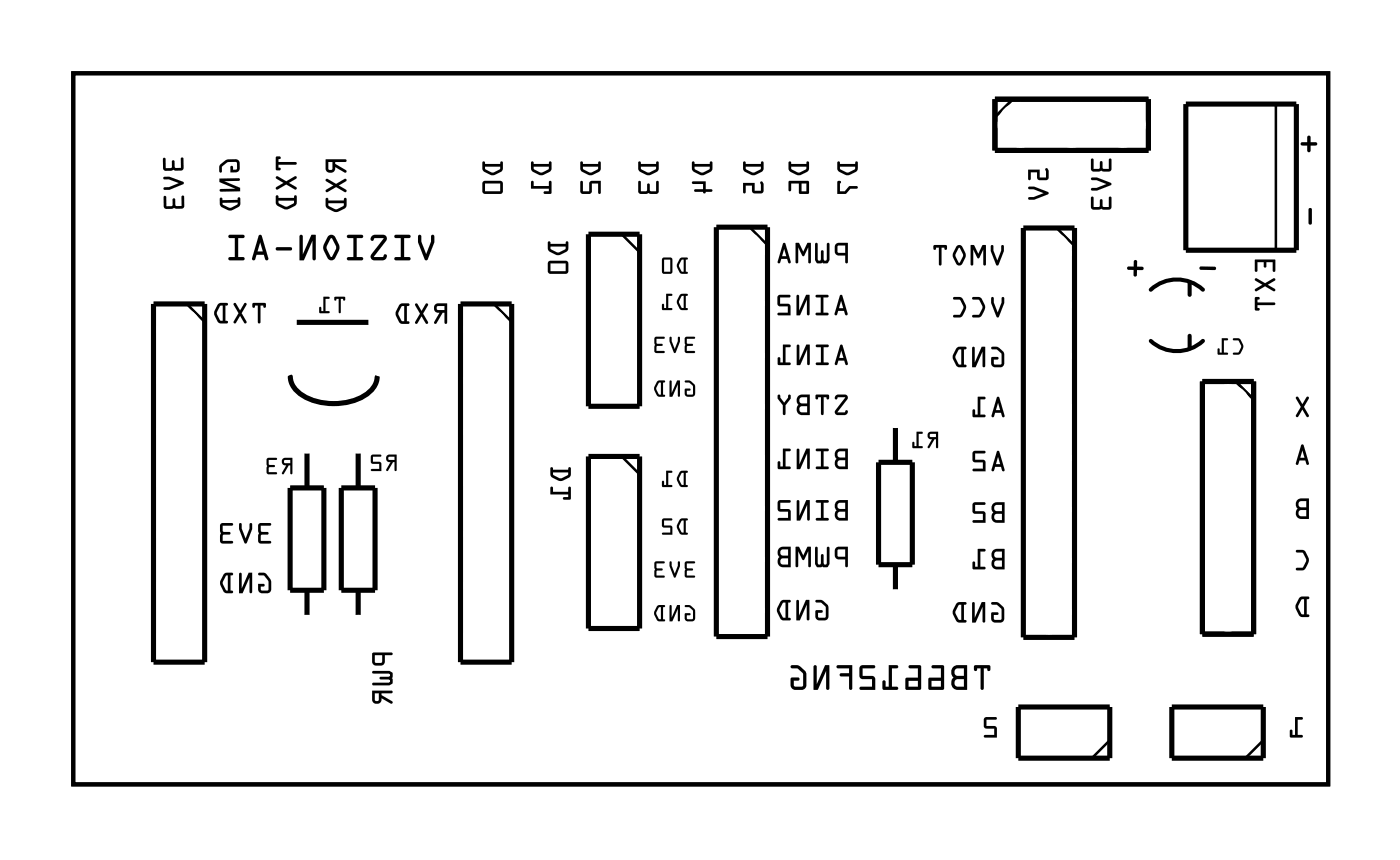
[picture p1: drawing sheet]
<svg xmlns="http://www.w3.org/2000/svg" width="69mm" height="43mm" viewBox="0 0 69 43" stroke-linecap="round" stroke-linejoin="round" font-family="sans-serif">
<path d="M3.6 3.6h62.3v35.3h-62.3zM59.1 14v.6M59.1 16.7v.6M59.7 14.4a1.9 1.9 0 0 0-2.6 0M59.7 16.9a1.9 1.9 0 0 1-2.6 0" fill="none" stroke="#000" stroke-width=".2"/>
<g fill="#000">
<path d="M48.9 35.6h.6l-.1 .1h-.4v.3l.4 .1 .1 .5h-.7l.1-.1h.5v-.3h-.4l-.2-.1zM64.3 35.6h.4l-.1 .1h-.2v.8h.2v.1h-.6l.1-.4 .1 .1v.2h.1zM64.3 19.7h.1l.3 .4 .2-.4h.1l-.3 .5 .3 .4-.1 .1-.2-.4-.3 .4h-.1l.3-.5zM64.3 27.3h.4l.2 .4a.6 .6 0 0 1-.3 .6h-.2l-.1-.1h.4l.1-.4-.1-.4h-.3z"/>
<path d="M8.1 7.9v.5l.1 .1h.8l.1-.1v-.6l-.1 .1v.4h-.3l-.1-.3-.1 .3h-.3v-.4zM8.1 8.8v.1l.8 .2-.7 .2v.1h.2l.7-.3v-.1l-.7-.2zM8.1 9.7v.5l.1 .2h.8l.1-.1v-.6l-.1 .1v.4h-.3l-.1-.4v.4h-.3l-.1-.4z"/>
<path d="M8.1 7.9v.5l.1 .1h.8l.1-.1v-.6l-.1 .1v.4h-.3l-.1-.3-.1 .3h-.3v-.4zM8.1 7.8l.1 .1v.4h.3l.1-.3 .1 .3h.3v-.4l.1-.1v.6l-.1 .1h-.8l-.1-.1zM8.1 8.8v.1l.8 .2-.7 .2v.1h.2l.7-.3v-.1l-.7-.2zM8.1 8.8h.3l.7 .2v.1l-.7 .3h-.2v-.1l.7-.2-.8-.2zM8.1 9.7v.5l.1 .2h.8l.1-.1v-.6l-.1 .1v.4h-.3l-.1-.4v.4h-.3l-.1-.4zM8.1 9.7l.1 .1 .1 .4h.3v-.4l.1 .4h.3v-.4l.1-.1v.6l-.1 .1h-.8l-.1-.2z"/>
<path d="M11 8.1l-.1 .2 .1 .3v-.3l.3-.2 .4-.1 .1 .4h-.2v-.1l-.1-.1-.1 .4 .4-.1 .1-.1v-.3l-.2-.2a.7 .7 0 0 0-.7 .2zM10.9 8.9v.1l.8 .4h-.7l-.1 .1h1v-.2l-.8-.3h.7l.1-.1zM10.9 9.8v.4a.6 .6 0 0 0 .9 .1l.1-.1v-.4l-.1 .1h-.8v-.1zM11 10.1h.8l-.4 .2-.3-.1z"/>
<path d="M11 8.1l-.1 .2 .1 .3v-.3l.3-.2 .4-.1 .1 .4h-.2v-.1l-.1-.1-.1 .4 .4-.1 .1-.1v-.3l-.2-.2a.7 .7 0 0 0-.7 .3zM11 8.1l.3-.2h.5l.1 .1v.4l-.1 .1-.4 .1 .1-.3h.1v.1h.1l.1-.3-.5-.1-.3 .3v.2l-.1 .1v-.3zM10.9 8.9v.1l.8 .4h-.7l-.1 .1h1v-.2l-.8-.3h.7l.1-.1zM10.9 8.9l1-.1-.1 .2h-.7l.8 .3v.2h-1l.1-.1h.7l-.8-.4zM10.9 9.8v.4l.4 .2h.3l.3-.2v-.4l-.1 .1h-.8v-.1zM10.9 9.8h.1v.1h.8l.1-.1v.4l-.3 .2h-.2l-.5-.2zM11 10.1h.8l-.4 .2-.3-.1zM11 10.1l.1 .1 .3 .1 .4-.2z"/>
<path d="M12.5 15.1l.1 .2 .2-.1v.8h.1v-.8l.3 .1v-.2zM12.5 15.1h.7v.2l-.3-.1v.9l-.1-.1v-.8l-.2 .1zM11.6 15.1l.2 .4-.2 .5h.1l.2-.3 .3 .3-.2-.5 .2-.4h-.1l-.2 .3-.2-.3zM11.6 15.1h.1l.2 .3 .2-.3h.1l-.2 .4 .2 .5v.1l-.3-.4-.2 .3h-.1l.2-.5zM10.9 15.2h.2v.7h-.2l-.1-.3zM10.9 15.2l-.1 .4 .1 .3h.2v-.7zM10.8 15.1l-.2 .4 .1 .2 .2 .3h.4l-.1-.1v-.7l.1-.1zM10.8 15.1h.5l-.1 .1v.7l.1 .1v.1l-.4-.1-.2-.3-.1-.2z"/>
<path d="M12.5 15.1l.1 .2 .2-.1v.8h.1v-.8l.3 .1v-.2zM11.6 15.1l.2 .4-.2 .5h.1l.2-.3 .3 .3-.2-.5 .2-.4h-.1l-.2 .3-.2-.3zM10.9 15.2h.2v.7h-.2l-.1-.3zM10.8 15.1a.6 .6 0 0 0 0 .9l.5 .1v-.1l-.1-.1v-.7l.1-.1z"/>
<path d="M13.7 7.8v.7l.2-.1-.1-.1v-.1l.9-.1v-.1h-.9l.1-.2zM13.7 8.8v.1l.4 .2-.4 .2v.1l.5-.2 .4 .2h.1l-.4-.3 .4-.2v-.2l-.5 .3zM13.8 10h.8l-.4 .3-.3-.2zM13.7 9.7v.5a.61 .61 0 0 0 .9 0l.1-.2v-.3l-.1 .1h-.8v-.1z"/>
<path d="M13.7 7.8v.7l.2-.1-.1-.1v-.1l.9-.1v-.1h-.9v-.1l.1-.1zM13.7 7.8h.2l-.1 .2h.9v.1l-.9 .1v.1l.1 .1-.2 .1zM13.7 8.8v.1l.4 .2-.4 .2v.1l.5-.2 .4 .2h.1l-.4-.3 .4-.2v-.1l-.5 .2zM13.7 8.8l.5 .2 .5-.3v.2l-.4 .2 .4 .3h-.1l-.4-.2-.5 .2v-.1l.4-.2-.4-.2zM13.8 10h.8l-.4 .3-.3-.2zM13.8 10l.1 .1 .3 .2 .4-.3zM13.7 9.7v.5a.61 .61 0 0 0 .9 0l.1-.2v-.3l-.1 .1h-.8v-.1zM13.7 9.7h.1v.1h.8l.1-.1v.4l-.4 .3h-.2l-.4-.2z"/>
<path d="M16.3 8h.2v.4h-.2zM16.3 8v.4h.2v-.4zM16.2 7.9v.5a.25 .25 0 0 0 .4 .1v-.2l.6 .3v-.2l-.6-.3v-.1h.5l.1-.1zM16.2 7.9h1l-.1 .1h-.5v.1l.6 .3v.2l-.6-.3a.24 .24 0 0 1-.2 .3 .24 .24 0 0 1-.2-.2zM16.2 8.9v.1l.4 .2-.4 .2v.1l.5-.2 .4 .2h.1l-.4-.3 .4-.2v-.1l-.5 .2zM16.2 8.9l.5 .2 .5-.2v.1l-.4 .2 .4 .3h-.1l-.4-.2-.5 .2v-.1l.3-.2-.3-.2zM16.3 10.1h.8v.1l-.4 .2-.4-.2zM16.3 10.1v.1l.4 .2 .4-.2v-.1zM16.2 9.8v.5a.61 .61 0 0 0 .9 .1l.1-.2v-.4l-.1 .2h-.8v-.2zM16.2 9.8h.1v.2h.8l.1-.2v.4l-.4 .3h-.3l-.3-.2z"/>
<path d="M16.3 8h.2v.4h-.2zM16.2 7.9v.5a.24 .24 0 0 0 .2 .2 .24 .24 0 0 0 .2-.3l.6 .3v-.2l-.6-.3v-.1h.5l.1-.1zM16.2 8.9v.1l.3 .2-.3 .2v.1l.5-.2 .4 .2h.1l-.4-.3 .4-.2v-.1l-.5 .2zM16.3 10.1h.8v.1l-.4 .2-.4-.2zM16.2 9.8v.5a.61 .61 0 0 0 .9 .1l.1-.2v-.4l-.1 .2h-.8v-.2z"/>
<path d="M16.6 14.7v.2l.2-.1v.7h.1v-.7l.2 .1v-.1zM16.6 14.7l.5 .1v.1l-.2-.1v.7h-.1v-.7l-.2 .1zM16.1 14.7v.7h-.2v-.2l-.1 .3h.5v-.1h-.1v-.6h.2zM16.1 14.7l.3 .1h-.2v.6h.1v.1h-.5l.1-.3v.2h.2z"/>
<path d="M16.6 14.7v.2l.2-.1v.7h.1v-.7l.2 .1v-.1zM16.1 14.7v.7h-.2v-.2l-.1 .3h.5v-.1h-.1v-.6h.2z"/>
<path d="M20.8 11.7v.3l.3 .9h.1l.4-.9v-.3h-.2v.3l-.2 .6-.3-.6v-.3zM20.8 11.7h.1v.3l.3 .6 .2-.6v-.3h.2v.3l-.4 .9h-.1l-.4-.9zM19.6 11.7v.1h.3v1h-.3v.1h.7v-.1h-.2v-1h.2l.1-.1zM19.6 11.7h.8l-.1 .1h-.2v1h.2v.1h-.7v-.1h.3v-1h-.3zM18.5 11.7l-.1 .2 .2-.1h.4l-.6 .8v.2l.2 .1h.5l.1-.1v-.2l-.2 .2-.4-.1 .6-.7v-.2l-.2-.1zM18.5 11.7h.5l.2 .1v.2l-.6 .7 .4 .1 .2-.2v.2l-.1 .1h-.5l-.2-.1v-.2l.6-.8h-.4l-.2 .2zM17.2 11.7l.1 .1h.2v1h-.2l-.1 .1h.8v-.1h-.3v-1h.3v-.1zM17.2 11.7h.8v.1h-.3v1h.3v.1h-.8l.1-.1h.2v-1h-.2zM16.3 11.7l-.2 .7 .2 .5h.2l.3-.4v-.3l-.2-.5h-.2zM16.3 11.7h.1h.2l.2 .5v.3l-.3 .4h-.2l-.2-.5zM16.4 11.8l.3 .5-.3 .5-.2-.5zM16.4 11.8l-.2 .5 .2 .5 .3-.5zM14.9 11.7v1.2h.2l.4-1v.9l.1 .1 .1-1.2h-.2l-.5 .9v-.9zM14.9 11.7h.1v.9l.5-.9h.2l-.1 1.2-.1-.1v-.9l-.4 1h-.2zM13.7 12.3l.1 .1h.6h.1l-.1-.1zM13.7 12.3h.7l.1 .1h-.1h-.6zM12.9 12l.2 .5h-.3zM12.9 12l-.1 .5h.2zM12.9 11.7l-.4 1.2h.1l.1-.3h.4l.1 .3h.1v-.1l-.3-1.1zM12.9 11.7h.1l.3 1.1v.1h-.1l-.1-.3h-.4l-.1 .3h-.1zM11.4 11.7v.1h.3v1h-.3l-.1 .1h.8v-.1h-.3v-1h.3v-.1zM11.4 11.7h.7v.1h-.3v1h.3v.1h-.8l.1-.1h.3v-1h-.3z"/>
<path d="M20.8 11.7v.3l.3 .9h.1l.4-.9v-.3h-.2v.3l-.2 .6-.3-.6v-.3zM19.6 11.7v.1h.3v1h-.3v.1h.7v-.1h-.2v-1h.2l.1-.1zM18.5 11.7l-.1 .2 .2-.1h.4l-.6 .8v.2l.2 .1h.5l.1-.1v-.2l-.2 .2-.4-.1 .6-.7v-.2l-.2-.1zM17.2 11.7l.1 .1h.2v1h-.2l-.1 .1h.8v-.1h-.3v-1h.3v-.1zM16.3 11.7l-.3 .6 .3 .5a.21 .21 0 0 0 .3 0l.2-.6-.2-.5h-.2zM16.4 11.8l.3 .5-.3 .5-.2-.5zM14.9 11.7v1.2h.2l.4-1v.9l.1 .1 .1-1.2h-.2l-.5 .9v-.9zM13.7 12.3l.1 .1h.6h.1l-.1-.1zM12.9 12l.1 .5h-.2zM12.9 11.7l-.4 1.2h.1l.1-.3h.4l.1 .3h.1v-.1l-.3-1.1zM11.4 11.7v.1h.3v1h-.3l-.1 .1h.8v-.1h-.3v-1h.3v-.1z"/>
<path d="M21.7 15.2h.4v.2h-.4zM21.6 15.1a.24 .24 0 0 0 0 .3 .24 .24 0 0 0 .2 .1l-.2 .5h.1l.3-.5h.1v.5l.1 .1v-1zM20.6 15.1l.2 .5-.2 .4h.1l.2-.3 .3 .4v-.1l-.2-.4 .2-.5h-.1l-.2 .3-.2-.3zM19.9 15.2h.2v.7h-.2l-.1-.3zM19.8 15.1a.6 .6 0 0 0 0 .9l.5 .1v-.1l-.1-.1v-.7l.1-.1z"/>
<path d="M21.7 15.2h.4v.2h-.4zM21.7 15.2v.2h.4v-.2zM21.6 15.1v.3l.2 .1-.2 .5h.1l.3-.5h.1v.5l.1 .1v-1zM21.6 15.1h.6v1l-.1-.1v-.5h-.1l-.3 .5h-.2l.3-.5a.24 .24 0 0 1-.2-.1 .24 .24 0 0 1 0-.3zM20.6 15.1l.3 .5-.3 .4h.1l.2-.3 .3 .4v-.1l-.2-.4 .2-.5h-.1l-.2 .3-.2-.3zM20.6 15.1h.1l.2 .3 .2-.3h.1l-.2 .5 .2 .4v.1l-.3-.4-.2 .3h-.1l.2-.4zM19.9 15.2h.2v.7h-.2l-.1-.3zM19.9 15.2l-.1 .4 .1 .3h.2v-.7zM19.8 15.1l-.2 .4 .1 .2 .2 .3 .4 .1v-.1l-.1-.1v-.7l.1-.1zM19.8 15.1h.5l-.1 .1v.7l.1 .1v.1l-.4-.1-.2-.3-.1-.2z"/>
<path d="M24.1 8.3h.7v.1l-.3 .2-.4-.2zM24.1 8.3v.1l.4 .2 .3-.2v-.1zM24 8v.5a.6 .6 0 0 0 .9 0l.1-.1-.1-.4-.1 .1h-.7v-.1zM24 8h.1v.1h.7l.1-.1 .1 .4-.4 .3h-.3l-.3-.2zM24.1 9.1h.7v.4h-.7zM24.1 9.1v.4h.7v-.4zM24 9l-.1 .5 .1 .1h.8l.2-.1v-.4l-.1-.1zM24 9h.9l.1 .1v.4l-.2 .1h-.8l-.1-.1z"/>
<path d="M24.1 8.3h.7v.1l-.3 .2-.4-.2zM24 8v.5a.6 .6 0 0 0 .9 0l.1-.1-.1-.4-.1 .1h-.7v-.1zM24.1 9.1h.7v.4h-.7zM24 9l-.1 .5 .1 .1h.8l.2-.1v-.4l-.1-.1z"/>
<path d="M26.5 8.3h.7v.1l-.3 .2-.4-.2zM26.5 8.3v.1l.4 .2 .3-.2v-.1zM26.4 8v.5a.6 .6 0 0 0 .9 0l.1-.1-.1-.4-.1 .1h-.7v-.1zM26.4 8h.1v.1h.7l.1-.1 .1 .4-.4 .3h-.3l-.3-.2zM26.4 9v.4h.8v.1h-.2v.1h.4l-.1-.6-.1 .2h-.7v-.2zM26.4 9h.1v.2h.7l.1-.2 .1 .6h-.4v-.1h.2v-.1h-.8z"/>
<path d="M26.5 8.3h.7v.1l-.3 .2-.4-.2zM26.4 8v.5a.6 .6 0 0 0 .9 0l.1-.1-.1-.4-.1 .1h-.7v-.1zM26.4 9v.4h.8v.1h-.2v.1h.4l-.1-.6-.1 .2h-.7v-.2z"/>
<path d="M27.3 12.2h.8v.1l-.4 .2-.3-.1zM27.3 12.2l.1 .2 .3 .1 .4-.2v-.1zM27.2 12v.4a.6 .6 0 0 0 .9 .1l.1-.2v-.3l-.1 .1h-.8v-.1zM27.2 12h.1v.1h.8l.1-.1v.4l-.4 .2h-.2l-.4-.2zM27.3 13.1h.8v.4h-.8zM27.3 13.1v.4h.8v-.4zM27.2 13v.5l.1 .1h.8l.1-.1v-.4l-.1-.1zM27.2 13h.9l.1 .1v.4l-.1 .1h-.8l-.1-.1z"/>
<path d="M27.3 12.2h.8v.1l-.4 .2-.3-.1zM27.2 12v.4a.6 .6 0 0 0 .9 .1l.1-.2v-.3l-.1 .1h-.8v-.1zM27.3 13.1h.8v.4h-.8zM27.2 13v.5l.1 .1h.8l.1-.1v-.4l-.1-.1z"/>
<path d="M28.9 8.3h.8v.1l-.4 .2-.3-.2zM28.9 8.3l.1 .1 .3 .2 .4-.2v-.1zM28.8 8v.5a.6 .6 0 0 0 .9 0l.1-.1v-.4l-.1 .1h-.8v-.1zM28.8 8h.1v.1h.8l.1-.1v.4l-.4 .3h-.2l-.4-.2zM28.8 9v.5l.1 .1h.4l.1-.5h.3v.5h.1v-.6h-.5l-.1 .5h-.3v-.5zM28.8 9h.1v.5h.3l.1-.5h.5v.6h-.1v-.5h-.3l-.1 .5h-.4l-.1-.1z"/>
<path d="M28.9 8.3h.8v.1l-.4 .2-.3-.2zM28.8 8v.5a.6 .6 0 0 0 .9 0l.1-.1v-.4l-.1 .1h-.8v-.1zM28.8 9v.5l.1 .1h.4l.1-.5h.3v.5h.1v-.6h-.5l-.1 .5h-.3v-.5z"/>
<path d="M31.8 8.3h.8v.1l-.4 .2-.4-.2zM31.8 8.3v.1l.4 .2 .4-.2v-.1zM31.7 8v.5a.6 .6 0 0 0 .9 0l.1-.1v-.4l-.1 .1h-.8v-.1zM31.7 8h.1v.1h.8l.1-.1v.4l-.4 .3h-.2l-.4-.2zM31.7 9v.5l.1 .1h.8l.1-.1v-.5h-.1v.5h-.3l-.1-.4-.1 .4h-.3v-.5zM31.7 9h.1v.5h.3l.1-.4 .1 .4h.3v-.5h.1v.5l-.1 .1h-.8l-.1-.1z"/>
<path d="M31.8 8.3h.8v.1l-.4 .2-.4-.2zM31.7 8v.5a.6 .6 0 0 0 .9 0l.1-.1v-.4l-.1 .1h-.8v-.1zM31.7 9v.5l.1 .1h.8l.1-.1v-.5h-.1v.5h-.3l-.1-.4-.1 .4h-.3v-.5z"/>
<path d="M33.8 12.9h.1v.6h-.1l-.1-.3zM33.8 12.8a.48 .48 0 0 0 0 .7h.3h-.1v-.6l.1-.1zM33 12.9h.3v.6h-.3zM32.9 12.8v.7l.4 .1 .1-.8z"/>
<path d="M33.8 12.9h.1v.6h-.1l-.1-.3zM33.8 12.9l-.1 .3 .1 .3h.1v-.6zM33.8 12.8l-.2 .3v.2l.2 .3h.3v-.1h-.1v-.6l.1-.1zM33.8 12.8h.3l-.1 .1v.6h.1v.1h-.3l-.2-.3v-.2zM33 12.9h.3v.6h-.3zM33 12.9v.6h.3v-.6zM32.9 12.8v.7l.4 .1 .1-.8zM32.9 12.8h.5l-.1 .8-.4-.1z"/>
<path d="M33.8 14.7h.1v.6h-.1l-.1-.3zM33.8 14.6a.48 .48 0 0 0 0 .7h.3h-.1v-.6l.1-.1zM33.1 14.6v.7h-.1l-.1-.2v.3h.4v-.1h-.1v-.6l.2-.1z"/>
<path d="M33.8 14.7h.1v.6h-.1l-.1-.3zM33.8 14.7l-.1 .3 .1 .3h.1v-.6zM33.8 14.6l-.2 .3v.2l.2 .3h.3v-.1h-.1v-.6l.1-.1zM33.8 14.6h.3l-.1 .1v.6h.1v.1h-.3l-.2-.3v-.2zM33.1 14.6v.7h-.1l-.1-.2v.3h.4v-.1h-.1v-.6l.2-.1zM33.1 14.6h.3l-.2 .1v.6h.1v.1h-.4v-.3l.1 .2h.1z"/>
<path d="M34 18.9l.4 .3v.4h-.3v-.2h.1l.1-.1h-.3v.3l.1 .1 .4-.1v-.4a.38 .38 0 0 0-.5-.3zM33.3 18.9l-.1 .8h.2l.2-.6v.5l.1 .1 .1-.8h-.2l-.3 .6v-.6zM32.7 19h.1v.6h-.1l-.1-.3zM32.6 18.9a.48 .48 0 0 0 0 .7h.4h-.1v-.6l.1-.1z"/>
<path d="M34 18.9l.4 .3v.4h-.3v-.2h.1l.1-.1h-.3v.3l.1 .1 .4-.1v-.4a.38 .38 0 0 0-.5-.3zM34 18.9h.3l.2 .2v.4l-.1 .2h-.3l-.1-.1v-.3h.3l-.2 .1v.2l.3-.1v-.4l-.2-.1h-.2zM33.3 18.9l-.1 .8h.2l.2-.6 .1 .5v.1l.1-.8h-.2l-.3 .6v-.6zM33.3 18.9v.6l.3-.6h.2l-.1 .8-.1-.1v-.5l-.2 .6h-.2zM32.7 19h.1v.6h-.1l-.1-.3zM32.7 19l-.1 .3 .1 .3h.1v-.6zM32.6 18.9l-.1 .3v.2l.2 .3h.3v-.1h-.1v-.6l.1-.1zM32.6 18.9h.4l-.1 .1v.6h.1v.1h-.3l-.2-.3v-.2z"/>
<path d="M34.5 8.3h.7v.1l-.3 .2-.4-.2zM34.5 8.3v.1l.4 .2 .3-.2v-.1zM34.4 8v.5a.6 .6 0 0 0 .9 0l.1-.1-.1-.4-.1 .1h-.7v-.1zM34.4 8h.1v.1h.7l.1-.1 .1 .4-.4 .3h-.3l-.3-.2zM34.4 9v.1h.5v.3h-.4v.1h.4l.1 .1 .4-.1-.1-.1h-.3v-.4zM34.4 9h.6v.4h.3l.1 .1-.4 .1-.1-.1h-.4v-.1h.4v-.3h-.5z"/>
<path d="M34.5 8.3h.7v.1l-.3 .2-.4-.2zM34.4 8v.5a.6 .6 0 0 0 .9 0l.1-.1-.1-.4-.1 .1h-.7v-.1zM34.4 9v.1h.5v.3h-.4v.1h.4l.1 .1 .4-.1-.1-.1h-.3v-.4z"/>
<path d="M34 16.7v.8h.5v-.1h-.4v-.2l.3-.1h-.3v-.3h.4v-.1zM34 16.7h.5v.1h-.4v.2l.3 .1-.3 .1v.2h.4v.1h-.5zM33.3 16.7l-.1 .3 .3 .5 .3-.5-.1-.3-.2 .6-.2-.6zM33.3 16.7l.2 .6 .2-.6h.1v.3l-.3 .5h-.1l-.2-.5zM32.5 16.7v.8h.5v-.1h-.4v-.2l.3-.1h-.3v-.3h.3l.1-.1zM32.5 16.7h.5l-.1 .1h-.3v.2l.3 .1-.3 .1v.2h.4v.1h-.5z"/>
<path d="M34 16.7v.8h.5v-.1h-.4v-.2l.3-.1-.3-.1v-.2h.4v-.1zM33.3 16.7l-.1 .3 .3 .5 .3-.5v-.3h-.1l-.2 .6-.2-.6zM32.5 16.7v.8h.5v-.1h-.4v-.2l.3-.1-.3-.1v-.2h.3l.1-.1z"/>
<path d="M37 8.3h.8v.1l-.4 .2-.3-.2zM37 8.3l.1 .1 .3 .2 .4-.2v-.1zM36.9 8v.5a.6 .6 0 0 0 .9 0l.1-.1v-.4l-.1 .1h-.8v-.1zM36.9 8h.1v.1h.8l.1-.1v.4l-.4 .3h-.2l-.4-.2zM36.9 9.1v.5h.1v-.4h.3l.1 .4h.4l.1-.1-.1-.5-.1 .1 .1 .4h-.3v-.4zM36.9 9.1h.6v.4h.3l-.1-.4 .1-.1 .1 .5-.1 .1h-.4l-.1-.4h-.3v.4h-.1z"/>
<path d="M37 8.3h.8v.1l-.4 .2-.3-.2zM36.9 8v.5a.6 .6 0 0 0 .9 0l.1-.1v-.4l-.1 .1h-.8v-.1zM36.9 9.1v.5h.1v-.4h.3l.1 .4h.4l.1-.1-.1-.5-.1 .1 .1 .4h-.3v-.4z"/>
<path d="M39.3 8.3h.7v.1l-.3 .2-.4-.2zM39.3 8.3v.1l.4 .2 .3-.2v-.1zM39.2 8v.5a.6 .6 0 0 0 .9 0l.1-.1-.1-.4-.1 .1h-.7v-.1zM39.2 8h.1v.1h.7l.1-.1 .1 .4-.4 .3h-.3l-.3-.2zM39.8 9.1h.2v.4h-.2zM39.8 9.1v.4h.2v-.4zM39.2 9v.5h.1v-.4h.4v.5h.5l-.1-.6zM39.2 9h.9l.1 .6h-.5v-.5h-.4v.4h-.1z"/>
<path d="M39.3 8.3h.7v.1l-.3 .2-.4-.2zM39.2 8v.5a.6 .6 0 0 0 .9 0l.1-.1-.1-.4-.1 .1h-.7v-.1zM39.8 9.1h.2v.4h-.2zM39.2 9v.5h.1v-.4h.4v.5h.5l-.1-.6z"/>
<path d="M41.6 12.2h.4v.4l-.4-.1zM41.5 12.1v.5l.1 .1h.4v.3l.1 .1v-1zM40.5 12.1v.8v.1l.6 .1 .1-.2v-.8h-.2v.8h-.1l-.1-.5v.5h-.2v-.8zM39.5 12.1v1l.1-.1v-.7l.3 .4 .2-.4v.7l.1 .1v-1h-.1l-.2 .4-.2-.4zM38.9 12.4l.1 .3h-.2zM38.9 12.1l-.3 .9 .1 .1 .1-.2h.3l.1 .2-.2-1z"/>
<path d="M41.6 12.2h.4v.4l-.4-.1zM41.6 12.2v.3l.4 .1v-.4zM41.5 12.1v.5l.1 .1h.4v.3v.1l.1-1zM41.5 12.1h.6v1l-.1-.1v-.3h-.4l-.1-.1zM40.5 12.1v.8v.1l.6 .1 .1-.2v-.8h-.2v.8h-.1l-.1-.5v.5h-.2v-.8zM40.5 12.1h.1v.8h.2v-.5l.1 .5h.1v-.8h.2v.8l-.1 .2-.6-.1v-.1zM39.5 12.1v1l.1-.1v-.7l.3 .4 .2-.4v.7l.1 .1v-1h-.1l-.2 .4-.2-.4zM39.5 12.1h.2l.2 .4 .2-.4h.1v1l-.1-.1v-.7l-.2 .4-.3-.4v.7l-.1 .1zM38.9 12.3l.1 .4h-.2zM38.9 12.4l-.1 .3h.2zM38.9 12.1l-.3 .9 .1 .1 .1-.3h.3l.1 .3-.2-1zM38.9 12.1h.1l.2 1-.1-.2h-.3l-.1 .2-.1-.1z"/>
<path d="M41.8 14.9l.1 .4h-.3zM41.8 14.9l-.2 .4h.3zM41.7 14.6l-.3 1h.1l.1-.2h.3l.1 .2-.2-.9zM41.7 14.6l.1 .1 .2 .9-.1-.2h-.3l-.1 .2h-.1zM40.5 14.7v.1h.2v.7h-.2v.1h.6v-.1h-.2v-.7h.2v-.1zM40.5 14.7h.6v.1h-.2v.7h.2v.1h-.6v-.1h.2v-.7h-.2zM39.6 14.7l-.1 .9h.2l.4-.7v.7l.1-1h-.2l-.3 .8v-.7zM39.6 14.7h.1v.7l.3-.8h.2l-.1 1v-.7l-.4 .7h-.2zM38.6 14.7v.4l.1 .1h.4v.3h-.4l-.1 .1 .6 .1v-.6h-.5v-.3h.5v-.1zM38.6 14.7h.6v.1h-.5v.3h.5v.6l-.6-.1 .1-.1h.4v-.3h-.4l-.1-.1z"/>
<path d="M41.8 14.9l.1 .4h-.3zM41.7 14.6l-.3 1h.1l.1-.2h.3l.1 .2-.2-.9zM40.5 14.7v.1h.2v.7h-.2v.1h.6v-.1h-.2v-.7h.2v-.1zM39.6 14.7l-.1 .9h.2l.4-.7v.7l.1-1h-.2l-.3 .8v-.7zM38.6 14.7v.4l.1 .1h.4v.3h-.4l-.1 .1 .6 .1v-.6h-.5v-.3h.5v-.1z"/>
<path d="M41.8 17.4l.1 .4h-.2zM41.8 17.4l-.1 .4h.2zM41.7 17.1l-.3 1h.1l.1-.2h.3l.2 .2-.3-1zM41.7 17.1h.1l.3 1-.2-.2h-.3l-.1 .2h-.1zM40.5 17.1v.1h.3v.8h-.3v.1h.6v-.1h-.2v-.8h.2v-.1zM40.5 17.1h.6v.1h-.2v.8h.2v.1h-.6v-.1h.3v-.8h-.3zM39.6 17.1v1h.1l.4-.8v.8h.1v-1h-.2l-.3 .8v-.7zM39.6 17.1l.1 .1v.7l.3-.8h.2v1h-.1v-.8l-.4 .8h-.1zM38.9 17.1v.9h-.2v-.2l-.1-.1v.4h.6v-.1h-.2v-.8h.2v-.1zM38.9 17.1h.4l-.1 .1h-.2v.8h.2v.1h-.6v-.4l.1 .1v.2h.2z"/>
<path d="M41.8 17.4l.1 .4h-.2zM41.7 17.1l-.3 1h.1l.1-.2h.3l.2 .2-.3-1zM40.5 17.1v.1h.3v.8h-.3v.1h.6v-.1h-.2v-.8h.2v-.1zM39.6 17.1v1h.1l.4-.8v.8h.1v-1h-.2l-.3 .8v-.7zM38.9 17.1v.9h-.2v-.2l-.1-.1v.4h.6v-.1h-.2v-.8h.2v-.1z"/>
<path d="M41.7 8.3h.8v.1l-.4 .2-.4-.2zM41.7 8.3v.1l.4 .2 .3-.2 .1-.1zM41.6 8v.5a.6 .6 0 0 0 .9 0l.1-.1-.1-.4v.1h-.8v-.1zM41.6 8h.1v.1h.8v-.1l.1 .4-.4 .3h-.3l-.3-.2zM41.6 9v.6h.4l.2-.2 .4-.1-.1-.1h-.3l-.3 .3h-.2v-.5zM41.6 9h.1v.5h.2l.3-.3h.3l.1 .1-.4 .1-.2 .2h-.4z"/>
<path d="M41.7 8.3h.8v.1l-.4 .2-.4-.2zM41.6 8v.5a.6 .6 0 0 0 .9 0l.1-.1-.1-.4v.1h-.8v-.1zM41.6 9v.6h.4l.2-.2 .4-.1-.1-.1h-.3l-.3 .3h-.2v-.5z"/>
<path d="M49.2 17.2v.1h.3l.2 .3v.5h-.4v-.3h.2v-.1l-.3 .1v.3l.1 .1h.5l.1-.6a.48 .48 0 0 0-.7-.4zM48.3 17.2v1h.1l.4-.8v.8h.1v-1h-.2l-.3 .8v-.7zM47.6 17.4l.1-.1v.8h-.1l-.2-.3zM47.5 17.3a.6 .6 0 0 0 0 .9h.4h.1l-.1-.1v-.8h.1z"/>
<path d="M49.2 17.2v.1h.3l.2 .3v.5h-.4v-.3h.2v-.1l-.3 .1v.3l.1 .1h.5l.1-.6a.48 .48 0 0 0-.7-.4zM49.2 17.2h.3l.3 .3 .1 .5-.2 .2h-.4l-.1-.1 .1-.4 .3 .1h-.1h-.2l.1 .3 .3-.1v-.5l-.2-.2h-.3zM48.3 17.2v1h.1l.4-.8v.8h.1v-1h-.2l-.3 .8v-.7zM48.3 17.2l.1 .1v.7l.3-.8h.2v1h-.1v-.8l-.4 .8h-.1zM47.6 17.3h.1v.8h-.1l-.2-.3zM47.6 17.4l-.2 .4 .2 .3h.1v-.8zM47.5 17.3l-.2 .3v.3l.2 .3h.4l.1-.1h-.1v-.8h.1zM47.5 17.3h.5h-.1v.8h.1l-.1 .1h-.4l-.2-.3v-.3z"/>
<path d="M49.2 12.2v.3l.2 .6 .1 .1 .3-.7v-.3h-.1l-.2 .7-.2-.7zM49.2 12.2h.1l.2 .7 .2-.7h.1v.3l-.3 .7-.1-.1-.2-.6zM48.2 12.2v1l.1-.1v-.7l.3 .4 .2-.4v.7l.1 .1v-1h-.1l-.2 .4-.3-.4zM48.2 12.2h.1l.3 .4 .2-.4h.1v1l-.1-.1v-.7l-.2 .4-.3-.4v.7l-.1 .1zM47.5 12.2l-.2 .5 .2 .4 .2 .1 .2-.4v-.2l-.2-.4zM47.5 12.2h.2l.2 .4v.2l-.2 .4-.2-.1-.2-.4zM47.6 12.3l.2 .4-.2 .3-.2-.3zM47.6 12.3l-.2 .4 .2 .3 .2-.3zM46.4 12.2v.2l.2-.1v.8l.1 .1v-.9l.3 .1v-.2zM46.4 12.2h.6v.2l-.3-.1v.9l-.1-.1v-.8l-.2 .1z"/>
<path d="M49.2 12.2v.3l.2 .6 .1 .1 .3-.7v-.3h-.1l-.2 .7-.2-.7zM48.2 12.2v1l.1-.1v-.7l.3 .4 .2-.4v.7l.1 .1v-1h-.1l-.2 .4-.3-.4zM47.5 12.2l-.2 .5 .2 .4a.17 .17 0 0 0 .3 0l.1-.5-.2-.4zM47.6 12.3l.2 .4-.2 .3-.2-.3zM46.4 12.2v.2l.2-.1v.8l.1 .1v-.9l.3 .1v-.2z"/>
<path d="M49.2 14.8v.2l.3 .7h.1l.3-.7-.1-.2h-.1l-.2 .7-.2-.7zM49.2 14.8h.1l.2 .7 .2-.7h.1l.1 .2-.3 .8-.1-.1-.3-.7zM48.3 14.8v.1h.3l.2 .3-.2 .4-.3 .1v.1h.3a.6 .6 0 0 0 .3-.7l-.2-.3zM48.3 14.8h.4l.2 .4-.1 .3-.2 .3-.3-.1v-.1h.3l.2-.4-.2-.3h-.3zM47.3 14.8l.1 .1h.3l.1 .3-.1 .4h-.3l-.1 .1 .4 .1 .2-.3 .1-.3-.3-.4zM47.3 14.8h.4l.3 .4-.1 .3-.2 .3-.4-.1v-.1h.4l.1-.4-.1-.3h-.4z"/>
<path d="M49.2 14.8v.2l.3 .7h.1l.3-.7-.1-.2h-.1l-.2 .7-.2-.7zM48.3 14.8v.1h.3l.2 .3-.2 .4-.3 .1v.1h.3a.6 .6 0 0 0 .3-.7l-.2-.3zM47.3 14.8v.1h.4l.1 .3-.1 .4-.4 .1v.1h.3a.6 .6 0 0 0 .3-.7l-.2-.3z"/>
<path d="M51 8.4l.1 .5h.1v-.3h.3l.1 .3h.3h.1v-.5h-.1v.4h-.3v-.4zM51.1 9.3v.1l.7 .2-.7 .2v.1h.2l.7-.3v-.1l-.7-.2z"/>
<path d="M51 8.4l.1 .5h.1v-.3h.3l.1 .3h.3h.1v-.5h-.1v.4h-.3v-.4zM51 8.4h.6v.4h.3v-.4h.1v.5h-.1h-.3l-.1-.3h-.3v.3h-.1zM51.1 9.3v.1l.7 .2-.7 .2v.1h.2l.7-.3v-.1l-.7-.2zM51.1 9.3h.2l.7 .2v.1l-.7 .3h-.2v-.1l.7-.2-.7-.2z"/>
<path d="M54.2 7.9v.5v.1h.8l.2-.1-.1-.5h-.1v.5h-.2l-.1-.4-.1 .4h-.3v-.5zM54.2 8.8v.1l.7 .2-.7 .2v.2h.3l.7-.3-.1-.1-.6-.3zM54.2 9.8v.5v.1h.8l.2-.1-.1-.5h-.1v.5h-.2l-.1-.4-.1 .4h-.3v-.5z"/>
<path d="M54.2 7.9v.5v.1h.8l.2-.1-.1-.5h-.1v.5h-.3v-.4l-.1 .4h-.3v-.5zM54.2 7.9h.1v.5h.3l.1-.4 .1 .4h.2v-.5h.1l.1 .5-.2 .1h-.8v-.1zM54.2 8.8v.1l.7 .2-.7 .2v.2h.3l.7-.3-.1-.1-.6-.3zM54.2 8.8h.3l.6 .3 .1 .1-.7 .3h-.3v-.2l.7-.2-.7-.2zM54.2 9.8v.5v.1h.8l.2-.1-.1-.5h-.1v.5h-.3v-.4l-.1 .4h-.3v-.5zM54.2 9.8h.1v.5h.3l.1-.4 .1 .4h.2v-.5h.1l.1 .5-.2 .1h-.8v-.1z"/>
<path d="M56 13.3v.1h.3v.3h.1v-.3h.3l.1-.1-.1-.1h-.3v-.2v-.1l-.1 .1v.2zM59.6 13.2v.2h.7l.1-.1-.1-.1z"/>
<path d="M56 13.3v.1h.3v.3h.1v-.3h.3l.1-.1-.1-.1h-.3v-.2v-.1l-.1 .1v.2zM56 13.2h.3v-.2l.1-.1v.1v.2h.3l.1 .1-.1 .1h-.3v.3h-.1v-.3h-.3zM59.6 13.2v.2h.7l.1-.1-.1-.1zM59.6 13.2h.7l.1 .1-.1 .1h-.7z"/>
<path d="M61.2 16.8v.1h.3l.1 .3-.1 .3-.3 .1h.3l.2-.5-.2-.3zM61.2 16.8h.3l.2 .3-.2 .5h-.3l.3-.1 .1-.3-.1-.3h-.3zM60.7 16.8l-.1 .7h-.1v-.2l-.1 .3h.5v-.1h-.1v-.6l.2-.1zM60.7 16.8h.3l-.2 .1v.6h.1v.1h-.5l.1-.3v.2h.1z"/>
<path d="M61.2 16.8v.1h.3l.1 .3-.1 .3h-.3l.2 .1a.48 .48 0 0 0 .3-.5l-.2-.3zM60.7 16.8l-.1 .7h-.1v-.2l-.1 .3h.5v-.1h-.1v-.6l.2-.1z"/>
<path d="M62.3 12.9v.6l.1-.1v-.4h.3l.1 .3 .1-.3h.3v.5h.1v-.6zM62.3 12.9h1v.6h-.1v-.5h-.3l-.1 .3-.1-.3h-.3v.4l-.1 .1zM62.3 13.8v.1l.4 .2-.4 .2v.2l.5-.3 .4 .3 .1-.1-.4-.3 .4-.2v-.1l-.5 .3zM62.3 13.8l.5 .3 .5-.3v.1l-.4 .2 .4 .3-.1 .1-.4-.3-.5 .3v-.2l.4-.2-.4-.2zM62.3 14.8v.6h.2l-.1-.3h.9l-.1-.1h-.8l.1-.2zM62.3 14.8h.2l-.1 .2h.8l.1 .1h-.9l.1 .3h-.2z"/>
<path d="M62.3 12.9v.6l.1-.1v-.4h.3l.1 .3 .1-.3h.3v.5h.1v-.6zM62.3 13.8v.1l.4 .2-.4 .2v.2l.5-.3 .4 .3 .1-.1-.4-.3 .4-.2v-.1l-.5 .3zM62.3 14.8v.6h.2l-.1-.3h.9l-.1-.1h-.8l.1-.2z"/>
<path d="M64.6 7.1v.1h.3v.3l.1 .1 .1-.1v-.3h.2l.1-.1h-.1h-.2v-.3l-.1-.1-.1 .1v.3zM65 10.3v.8h.1v-.7z"/>
<path d="M64.6 7.1v.1h.3v.3l.1 .1 .1-.1v-.3h.2l.1-.1h-.1h-.2v-.3l-.1-.1-.1 .1v.3zM64.6 7.1h.3v-.3l.1-.1 .1 .1v.3h.2h.1l-.1 .1h-.2v.3l-.1 .1-.1-.1v-.3h-.3zM65 10.3v.8h.1v-.7zM65 10.3l.1 .1v.7h-.1z"/>
<path d="M3.6 3.6v35.3h62.3v-35.3zM3.6 3.6h62.3v35.3h-62.3z"/>
<path d="M12.9 26l-.1 .9 .1 .1h.5v-.1l-.5-.1 .1-.2 .3-.1-.3-.1-.1-.3h.5l.1-.1zM12.9 26h.6l-.1 .1h-.5l.1 .3 .3 .1-.3 .1-.1 .2 .5 .1v.1h-.5l-.1-.1zM11.9 26v.3l.2 .6 .1 .1 .3-.7v-.3h-.1l-.2 .7-.2-.7zM11.9 26h.1l.2 .7 .2-.7h.1v.3l-.3 .7-.1-.1-.2-.6zM11 26l-.1 .9 .2 .1h.4v-.1l-.4-.1v-.2l.3-.1-.3-.1v-.3h.4l.1-.1zM11 26h.6l-.1 .1h-.4v.3l.3 .1-.3 .1v.2l.4 .1v.1h-.4l-.2-.1z"/>
<path d="M12.8 28.4l.1 .2h.2l.2 .3v.4h-.4v-.2h.2v-.1h-.3l.1 .4h.4l.2-.2a.7 .7 0 0 0-.3-.7zM12.8 28.4h.4l.3 .4v.4l-.2 .2h-.4l-.1-.1v-.3h.3v.1h-.2l.1 .2 .3-.1v-.4l-.2-.2-.3-.1zM11.9 28.4v1h.1l.4-.7v.7h.1v-1h-.2l-.3 .8v-.7zM11.9 28.4l.1 .1v.7l.3-.8h.2v1h-.1v-.7l-.4 .7h-.1zM11.1 28.5l-.2 .4 .1 .2 .2 .3h.3l.1-.1h-.2v-.7l.2-.1zM11.1 28.5h.5l-.2 .1v.7h.2l-.1 .1h-.3l-.2-.3-.1-.2zM11.2 28.6h.1v.7h-.1l-.1-.4zM11.2 28.6l-.1 .3 .1 .4h.1v-.7z"/>
<path d="M12.9 26l-.1 .9 .1 .1h.5v-.1l-.5-.1 .1-.2 .3-.1-.3-.1-.1-.3h.5l.1-.1zM11.9 26v.3l.2 .6 .1 .1 .3-.7v-.3h-.1l-.2 .7-.2-.7zM11 26l-.1 .9 .2 .1h.4v-.1l-.4-.1v-.2l.3-.1-.3-.1v-.3h.4l.1-.1z"/>
<path d="M12.8 28.4l.1 .2h.2l.2 .3v.4h-.4v-.2h.2v-.1h-.3l.1 .4h.4l.1-.1a.64 .64 0 0 0-.5-.9zM11.9 28.4v1h.1l.4-.7v.7h.1v-1h-.2l-.3 .8v-.7zM11.1 28.5a.6 .6 0 0 0 0 .9h.4h.1l-.2-.1v-.7l.2-.1zM11.2 28.6h.1v.7h-.1l-.1-.4z"/>
<path d="M14.1 22.8h.3v.2h-.3zM14 22.8a.19 .19 0 0 0 0 .2 .19 .19 0 0 0 .2 .1l-.2 .4h.1l.3-.4v.4h.1v-.8zM13.3 22.8l-.1 .7h.5v-.1h-.4l.1-.2 .3-.1h-.3l-.1-.3h.4h.1z"/>
<path d="M14.1 22.8h.3v.2h-.3zM14.1 22.8v.2h.3v-.2zM14 22.8v.2l.2 .1-.2 .4h.1l.3-.4v.4h.1v-.8zM14 22.8l.5-.1v.8h-.1v-.4l-.3 .4h-.1l.2-.4a.19 .19 0 0 1-.2-.1 .19 .19 0 0 1 0-.2zM13.3 22.8l-.1 .7h.5v-.1h-.4l.1-.2 .2-.1h-.2l-.1-.3h.4zM13.3 22.8h.5h-.1h-.4l.1 .3h.3l-.3 .1-.1 .2h.4v.1h-.5z"/>
<path d="M18.6 32.5h.4v.4h-.4zM18.6 32.5v.4h.4v-.4zM18.5 32.4v.5l.2 .1h.3l.1-.5h.4l-.1-.1zM18.5 32.4h.9l.1 .1h-.4l-.1 .5h-.3l-.2-.1zM18.5 33.3v.1l.9 .1-.1 .1-.5 .1h.5l.1 .1-.9 .1v.1h.8l.2-.1v-.5l-.2-.1zM18.5 33.3h.8l.2 .1v.5l-.2 .1h-.8v-.1l.9-.1-.1-.1h-.5l.5-.1 .1-.1-.9-.1zM18.6 34.4h.2v.4h-.2zM18.6 34.4v.4h.2v-.4zM18.5 34.3v.4l.1 .2h.3v-.2l.5 .2h.1l-.6-.4v-.1h.6v-.1zM18.5 34.3h1l-.1 .1h-.5v.1l.6 .3v.1l-.6-.2a.24 .24 0 0 1-.2 .2 .24 .24 0 0 1-.2-.2z"/>
<path d="M18.6 32.5h.4v.4h-.4zM18.5 32.4v.5l.2 .1h.3l.1-.5h.4l-.1-.1zM18.5 33.3v.1l.9 .1-.1 .1-.5 .1h.5l.1 .1-.9 .1v.1h.8l.2-.1v-.5l-.2-.1zM18.6 34.4h.2v.4h-.2zM18.5 34.3v.4a.24 .24 0 0 0 .2 .2 .24 .24 0 0 0 .2-.2l.6 .2v-.1l-.6-.3v-.1h.5l.1-.1z"/>
<path d="M19.3 22.7h.3v.1h-.3zM19.2 22.6a.19 .19 0 0 0 0 .2 .19 .19 0 0 0 .2 .1l-.2 .4 .1 .1 .3-.5v.4l.1 .1v-.8zM18.4 22.6v.4h.4v.3h-.3h-.1l.5 .1v-.4l-.4-.1v-.2h.4v-.1z"/>
<path d="M19.3 22.7h.3v.1h-.3zM19.3 22.7v.1h.3v-.1zM19.2 22.6v.2l.2 .1-.2 .4 .1 .1 .3-.5v.4l.1 .1v-.8zM19.2 22.6h.5v.8l-.1-.1v-.4l-.3 .5-.1-.1 .2-.4a.19 .19 0 0 1-.2-.1 .19 .19 0 0 1 0-.2zM18.4 22.6v.4h.4v.3h-.3h-.1l.5 .1v-.4l-.4-.1v-.2h.4v-.1zM18.4 22.6h.5v.1h-.4v.2h.4v.5l-.5-.1h.1h.3v-.3h-.4z"/>
<path d="M27.5 23.4h.7v.1l-.4 .2-.3-.1zM27.5 23.4v.2l.3 .1 .4-.2v-.1zM27.3 23.2l.1 .4a.6 .6 0 0 0 .8 .1l.1-.2v-.3l-.1 .1h-.7l-.1-.1zM27.3 23.2h.1l.1 .1h.7l.1-.1v.4l-.3 .2h-.3l-.4-.2zM27.3 24.2v.3h.9v.2h-.2l-.1 .1h.4v-.6h-.1v.2h-.7l-.1-.2zM27.3 24.2h.1l.1 .2h.7v-.2h.1v.6h-.4l.1-.1h.2v-.2h-.9z"/>
<path d="M27.5 23.4h.7v.1l-.4 .2-.3-.1zM27.3 23.2v.4a.6 .6 0 0 0 .9 .1l.1-.2v-.3l-.1 .1h-.7l-.1-.1zM27.3 24.2v.3h.9v.2h-.2l-.1 .1h.4v-.6h-.1v.2h-.7l-.1-.2z"/>
<path d="M33.8 23.5h.1v.6l-.1-.1-.1-.2zM33.8 23.4a.48 .48 0 0 0 0 .7h.3h-.1v-.6l.1-.1zM33.1 23.4v.7h-.1l-.1-.2v.2l.4 .1v-.1h-.1v-.6l.2-.1z"/>
<path d="M33.8 23.5h.1v.6l-.1-.1-.1-.2zM33.8 23.5l-.1 .3 .1 .2 .1 .1v-.6zM33.8 23.4l-.2 .3v.2l.2 .3h.3v-.1h-.1v-.6l.1-.1zM33.8 23.4h.3l-.1 .1v.6h.1v.1h-.3l-.2-.3v-.2zM33.1 23.4v.7h-.1l-.1-.2v.2l.4 .1v-.1h-.1v-.6l.2-.1zM33.1 23.4h.3l-.2 .1v.6h.1v.1l-.4-.1v-.2l.1 .2h.1z"/>
<path d="M33.8 25.8h.1v.6h-.1l-.1-.2zM33.8 25.8a.48 .48 0 0 0 0 .7h.3l-.1-.1v-.6h.1zM32.9 25.8v.3l.4 .1v.2h-.4v.1h.5l-.1-.4h-.3v-.3h.3h.1z"/>
<path d="M33.8 25.8h.1v.6h-.1l-.1-.2zM33.8 25.8l-.1 .4 .1 .2h.1v-.6zM33.8 25.8l-.2 .3v.1l.2 .3h.3l-.1-.1v-.6h.1zM33.8 25.8h.3h-.1v.6l.1 .1h-.3l-.2-.3v-.1zM32.9 25.8v.3l.4 .1v.2h-.4v.1h.5l-.1-.4h-.3v-.3h.3h.1zM32.9 25.8h.5h-.1h-.3v.3h.3l.1 .4h-.5v-.1h.4v-.2l-.4-.1z"/>
<path d="M34 30l.4 .3v.4h-.3v-.2h.1l.1-.1-.3 .1v.2l.1 .1h.4v-.5a.38 .38 0 0 0-.5-.3zM33.3 30l-.1 .8h.2l.2-.6v.6h.1l.1-.8h-.2l-.3 .7v-.6zM32.7 30.1h.1v.6h-.1l-.1-.2zM32.6 30.1a.48 .48 0 0 0 0 .7h.4l-.1-.1v-.6h.1z"/>
<path d="M34 30l.4 .3v.4h-.3v-.2h.1l.1-.1h-.3v.3l.1 .1h.4v-.5a.38 .38 0 0 0-.5-.3zM34 30h.3l.2 .3v.4l-.1 .1h-.3l-.1-.1v-.3l.3 .1h-.2v.2h.3v-.4l-.2-.2h-.2zM33.3 30l-.1 .8h.2l.2-.6 .1 .6 .1-.8h-.2l-.3 .7v-.6zM33.3 30v.1v.6l.3-.7h.2l-.1 .8h-.1v-.6l-.2 .6h-.2zM32.7 30.1h.1v.6h-.1l-.1-.2zM32.7 30.1l-.1 .4 .1 .2h.1v-.6zM32.6 30.1l-.1 .3v.1l.2 .3h.3l-.1-.1v-.6h.1zM32.6 30.1h.4h-.1v.6l.1 .1h-.3l-.2-.3v-.1z"/>
<path d="M34 27.9v.7l.5 .1v-.1h-.4v-.3h.3l-.3-.1v-.2h.4v-.1zM34 27.9h.5v.1h-.4v.2l.3 .1h-.3v.3h.4v.1l-.5-.1zM33.3 27.9l-.1 .2 .3 .6 .3-.6-.1-.2-.2 .6-.2-.6zM33.3 27.9l.2 .6 .2-.6h.1v.2l-.3 .6-.1-.1-.2-.5zM32.5 27.9v.7l.5 .1v-.1h-.4v-.3h.3l-.3-.1v-.2h.3l.1-.1zM32.5 27.9h.5l-.1 .1h-.3v.2l.3 .1h-.3v.3h.4v.1l-.5-.1z"/>
<path d="M34 27.9v.7l.5 .1v-.1h-.4v-.3h.3l-.3-.1v-.2h.4v-.1zM33.3 27.9l-.1 .2 .3 .6 .3-.6v-.2h-.1l-.2 .6-.2-.6zM32.5 27.9v.7l.5 .1v-.1h-.4v-.3h.3l-.3-.1v-.2h.3l.1-.1z"/>
<path d="M40.5 29.8v.1h.3l.2 .3v.5l-.4-.1v-.2h.2v-.1h-.3v.4l.1 .1 .5-.1v-.5a.48 .48 0 0 0-.6-.4zM39.5 29.8v1h.2l.3-.8v.7l.1 .1 .1-1h-.2l-.3 .8v-.8zM38.9 29.9h.1v.8l-.2-.1-.1-.3zM38.8 29.8a.6 .6 0 0 0 0 .9l.4 .1 .1-.1h-.2v-.8l.1-.1z"/>
<path d="M40.5 29.8v.1h.3l.2 .3v.5l-.4-.1v-.2h.2v-.1h-.3v.4l.1 .1 .5-.1v-.5a.48 .48 0 0 0-.6-.4zM40.5 29.8h.3l.3 .3v.5l-.1 .2h-.4l-.1-.1v-.4h.3v.1h-.2v.2h.4v-.5l-.2-.2h-.3zM39.5 29.8v1h.2l.3-.8v.7l.1 .1 .1-1h-.2l-.3 .8v-.8zM39.5 29.8h.2v.8l.3-.8h.2l-.1 1-.1-.1v-.7l-.3 .8h-.2zM38.9 29.9h.1v.8l-.2-.1-.1-.3zM38.9 29.9l-.2 .4 .1 .3 .2 .1v-.8zM38.8 29.8l-.2 .4v.2l.2 .4h.4v-.1h-.1v-.8l.1-.1zM38.8 29.8h.5l-.2 .1v.8h.1v.1h-.4l-.2-.4v-.2z"/>
<path d="M41.6 27.3h.4v.3h-.4zM41.5 27.2v.4l.1 .2h.4v.3l.1 .1v-1.1zM40.5 27.2v.8v.1h.6l.1-.1v-.8h-.2v.8h-.1l-.1-.5v.5h-.2v-.8zM39.5 27.1v1h.1v-.7l.3 .4 .2-.4v.7h.1v-1h-.1l-.2 .5-.2-.5zM38.8 27.8l.3-.1v.3h-.3zM38.8 27.3h.3v.3l-.3-.1zM38.7 27.2l-.1 .2 .1 .2a.3 .3 0 0 0-.1 .4 .3 .3 0 0 0 .3 .2l.4-.1v-1z"/>
<path d="M41.6 27.3h.4v.3h-.4zM41.6 27.3v.3h.4v-.3zM41.5 27.2v.4l.1 .2h.4v.3l.1-1zM41.5 27.2l.6-.1v1.1l-.1-.1v-.3h-.4l-.1-.2zM40.5 27.2v.8v.1h.6l.1-.1v-.8h-.2v.8h-.1l-.1-.5v.5h-.2v-.8zM40.5 27.2h.1v.8h.2v-.5l.1 .5h.1v-.8h.2v.8l-.1 .1h-.6v-.1zM39.5 27.1v1h.1v-.7l.3 .4 .2-.4v.7h.1v-1h-.1l-.2 .5-.2-.5zM39.5 27.1h.2l.2 .5 .2-.5h.1v1h-.1v-.7l-.2 .4-.3-.4v.7h-.1zM38.8 27.7h.3v.3h-.3zM38.8 27.8v.2h.3v-.3zM38.8 27.3h.3v.3l-.3-.1zM38.8 27.3v.2l.3 .1v-.3zM38.7 27.2l-.1 .2 .1 .2-.1 .4 .2 .1h.4v-1zM38.7 27.2l.6-.1v1l-.4 .1a.3 .3 0 0 1-.3-.2 .3 .3 0 0 1 .1-.4l-.1-.2z"/>
<path d="M41.6 22.9l.4-.1v.4l-.4-.1zM41.6 22.4h.4v.3h-.4zM41.5 22.3l-.1 .3 .1 .2a.3 .3 0 0 0 0 .3 .3 .3 0 0 0 .2 .2h.4v-1zM40.5 22.3v.1h.3v.8h-.3l.6 .1v-.1h-.2v-.8h.2v-.1zM39.6 22.3v1h.1l.4-.8v.7l.1 .1v-1h-.2l-.3 .8v-.8zM38.9 22.3v.9h-.2v-.3h-.1v.3l.6 .1v-.1h-.2v-.8h.2v-.1z"/>
<path d="M41.6 22.9l.4-.1v.4l-.4-.1zM41.6 22.9v.2l.4 .1v-.4zM41.6 22.4h.4v.3h-.4zM41.6 22.4v.3h.4v-.3zM41.5 22.3l-.1 .2 .1 .3v.3l.1 .2h.5v-1zM41.5 22.3h.6v1h-.4a.3 .3 0 0 1-.2-.2 .3 .3 0 0 1 0-.3l-.1-.2zM40.5 22.3v.1h.3v.8h-.3l.6 .1v-.1h-.2v-.8h.2v-.1zM40.5 22.3h.6v.1h-.2v.8h.2v.1l-.6-.1h.3v-.8h-.3zM39.6 22.3v1h.1l.4-.8v.7l.1 .1v-1h-.2l-.3 .8v-.8zM39.6 22.3h.1v.8l.3-.8h.2v1l-.1-.1v-.7l-.4 .8h-.1zM38.9 22.3v.9h-.2v-.3h-.1v.3l.6 .1v-.1h-.2v-.8h.2v-.1zM38.9 22.3h.4l-.1 .1h-.2v.8h.2v.1l-.6-.1v-.3h.1v.3h.2z"/>
<path d="M41.6 25.4h.4v.3h-.4zM41.6 25h.4v.3l-.4-.1zM41.5 24.9l-.1 .2 .1 .2a.3 .3 0 0 0 0 .3 .3 .3 0 0 0 .2 .2h.4v-1zM40.5 24.8v.1l.3 .1v.7h-.3v.1h.6v-.1h-.2v-.7l.2-.1zM39.6 24.8v1h.1l.4-.7v.7h.1v-1h-.2l-.3 .8v-.7zM38.6 24.9v.4l.1 .1h.4v.3h-.4l-.1 .1h.7l-.1-.5h-.5v-.3h.5v-.1z"/>
<path d="M41.6 25.4h.4v.3h-.4zM41.6 25.4v.3h.4v-.3zM41.6 25h.4v.3l-.4-.1zM41.6 25v.2l.4 .1v-.3zM41.5 24.9l-.1 .2 .1 .2v.4l.1 .1h.5v-1zM41.5 24.9l.6-.1v1h-.4a.3 .3 0 0 1-.2-.2 .3 .3 0 0 1 0-.3l-.1-.2zM40.5 24.8v.1l.3 .1v.7h-.3v.1h.6v-.1h-.2v-.7l.2-.1zM40.5 24.8l.6 .1-.2 .1v.7h.2v.1h-.6v-.1h.3v-.7l-.3-.1zM39.6 24.8v1h.1l.4-.7v.7h.1v-1h-.2l-.3 .8v-.7zM39.6 24.8l.1 .1v.7l.3-.8h.2v1h-.1v-.7l-.4 .7h-.1zM38.6 24.9v.4l.1 .1h.4v.3h-.4l-.1 .1h.7l-.1-.5h-.5v-.3h.5v-.1zM38.6 24.9h.6v.1h-.5v.3h.5l.1 .5h-.7l.1-.1h.4v-.3h-.4l-.1-.1z"/>
<path d="M41.5 19.6l-.1 .2h.1l.1-.1h.4l-.5 .7-.1 .1 .2 .1h.4l.1-.1-.1-.1-.1 .1h-.3l.5-.7v-.1l-.2-.1zM41.5 19.6h.4l.2 .1v.1l-.5 .7h.3l.1-.1 .1 .1-.1 .1h-.4l-.2-.1 .1-.1 .5-.7h-.4l-.1 .1zM40.5 19.6v.2l.3-.1v.8v.1l.1-.9 .2 .1 .1-.2zM40.5 19.6h.7l-.1 .2-.2-.1-.1 .9v-.1v-.8l-.3 .1zM39.7 20.2h.4v.3l-.4-.1zM39.7 20.2v.2l.4 .1v-.3zM39.7 19.8l.4-.1v.3h-.4zM39.7 19.8v.2h.4v-.3zM39.6 19.7l-.1 .1 .1 .3v.3l.1 .2h.5v-1zM39.6 19.7l.6-.1v1h-.5l-.1-.2v-.3l-.1-.3zM38.6 19.6v.2l.3 .3v.4l.1 .1v-.5l.3-.3-.1-.2h-.1l-.2 .4-.2-.4zM38.6 19.6h.1l.2 .4 .2-.4h.1l.1 .2-.3 .3v.5l-.1-.1v-.4l-.3-.3z"/>
<path d="M41.5 19.6v.2l.1-.1h.4l-.5 .7-.1 .1 .2 .1h.4l.1-.1-.1-.1-.1 .1h-.3l.5-.7v-.1l-.2-.1zM40.5 19.6v.2l.3-.1v.8v.1l.1-.9 .2 .1 .1-.2zM39.7 20.2h.4v.3l-.4-.1zM39.7 19.8l.4-.1v.3h-.4zM39.6 19.7l-.1 .2 .1 .2a.3 .3 0 0 0 0 .3 .3 .3 0 0 0 .2 .2h.4v-1zM38.6 19.6v.2l.3 .3v.4l.1 .1v-.5l.3-.3-.1-.2h-.1l-.2 .4-.2-.4z"/>
<path d="M46.2 21.6l.3-.1v.2h-.3zM46.1 21.5a.19 .19 0 0 0 0 .2 .19 .19 0 0 0 .2 .1l-.3 .4h.1l.4-.4v.4l.1-.8zM45.5 21.4v.7h-.1l-.1-.2v.3h.5v-.1h-.2v-.6h.2z"/>
<path d="M46.2 21.5h.3v.2h-.3zM46.2 21.6v.1h.3v-.2zM46.1 21.5v.2l.2 .1-.2 .4 .4-.4v.4l.1-.8zM46.1 21.5l.5-.1-.1 .8v-.4l-.4 .4h-.1l.3-.4a.19 .19 0 0 1-.2-.1 .19 .19 0 0 1 0-.2zM45.5 21.4v.7h-.1l-.1-.2v.3h.5v-.1h-.2v-.6h.2zM45.5 21.4l.3 .1h-.2v.6h.2v.1h-.5v-.3l.1 .2h.1z"/>
<path d="M48.9 35.6l-.1 .5 .2 .1h.4v.3h-.5l-.1 .1h.7l-.1-.5-.4-.1v-.3h.4l.1-.1zM48.9 35.6h.6l-.1 .1h-.4v.3l.4 .1 .1 .5h-.7l.1-.1h.5v-.3h-.4l-.2-.1z"/>
<path d="M48.4 33v.3l.1-.1h.2v1h.1v-1h.2l.1 .1 .1-.2zM48.4 33l.8 .1-.1 .2-.1-.1h-.2v1h-.1v-1h-.2l-.1 .1zM47.4 33.8l.5-.1v.4l-.5-.1zM47.4 33.8v.2l.4 .1v-.4zM47.4 33.2h.5v.3h-.5zM47.4 33.2v.3h.4v-.3zM47.3 33.1l-.1 .3 .1 .2a.36 .36 0 0 0-.1 .4 .36 .36 0 0 0 .3 .2h.5v-1.2h-.5zM47.3 33.1l.2-.1h.5v1.2h-.5a.35 .35 0 0 1-.3-.4l.1-.2-.1-.2zM46.2 33.8h.5v.3h-.5zM46.2 33.8v.3h.5v-.3zM46.3 33v.2h.4v.4l-.6 .1v.5h.7l.1-1.1zM46.3 33l.6 .1-.1 1.1h-.7v-.5l.6-.1v-.4h-.4zM45.1 33.8h.5v.3h-.5zM45.1 33.8v.3h.5v-.3zM45.1 33v.2h.5v.4l-.6 .1-.1 .5h.8v-1.1zM45.1 33l.6 .1v1.1h-.8l.1-.5 .6-.1v-.4h-.5zM44.1 33v1.1h-.1v-.3h-.1l-.1 .4h.7v-.1h-.2v-.9h.2l.1-.1zM44.1 33l.5 .1-.1 .1h-.2v.9h.2v.1h-.7l.1-.4h.1v.3h.1zM42.7 33.1v.5l.1 .1h.5v.4h-.6v.1h.7v-.6h-.6v-.4h.6v-.1zM42.7 33.1h.7v.1h-.6v.3l.6 .1v.6h-.7v-.1h.6v-.4h-.5l-.1-.1zM41.5 33l.1 .2h.5v.2h-.3l-.1 .1 .1 .1h.3v.6h.2v-1.2zM41.5 33h.8v1.2h-.2v-.6h-.3l-.1-.1 .1-.1h.3v-.2h-.5zM40.4 33v1.2h.2l.4-.9v.9h.1l.1-1.2h-.2l-.5 1v-.9zM40.4 33l.1 .1v.9l.5-1h.2l-.1 1.2h-.1v-.9l-.4 .9h-.2zM39.3 33v.1l.3 .1 .3 .3-.1 .6-.4-.1v-.2h.2l.1-.2-.4 .1v.4l.1 .1h.6v-.7a.58 .58 0 0 0-.7-.5zM39.3 33h.4l.3 .4v.6l-.1 .2h-.5l-.1-.1-.1-.4 .1-.1 .4 .1-.1 .1h-.2v.3h.4l.1-.1-.1-.6-.2-.2h-.3z"/>
<path d="M48.4 33v.3l.1-.1h.2v1h.1v-1h.2l.1 .1 .1-.2zM47.4 33.8l.4-.1v.4l-.4-.1zM47.4 33.2h.4v.3h-.4zM47.3 33.1l-.1 .3 .1 .2a.36 .36 0 0 0-.1 .4 .36 .36 0 0 0 .3 .2h.5v-1.2h-.5zM46.2 33.8h.5v.3h-.5zM46.3 33v.2h.4v.4l-.6 .1v.5h.7l.1-1.1zM45.1 33.8h.5v.3h-.5zM45.1 33v.2h.5v.4l-.6 .1-.1 .5h.8v-1.1zM44.1 33v1.1h-.1v-.3h-.1l-.1 .4h.7v-.1h-.2v-.9h.2l.1-.1zM42.7 33.1v.5l.1 .1h.5v.4h-.6v.1h.7v-.6l-.6-.1v-.3h.6v-.1zM41.5 33l.1 .2h.5v.2h-.3l-.1 .1 .1 .1h.3v.6h.2v-1.2zM40.4 33v1.2h.2l.4-.9v.9h.1l.1-1.2h-.2l-.5 1v-.9zM39.3 33v.1l.3 .1 .3 .3-.1 .6-.4-.1v-.2h.2l.1-.2-.4 .1v.4l.1 .1h.6v-.7a.58 .58 0 0 0-.7-.5z"/>
<path d="M49.5 20l.2 .4h-.3zM49.5 20l-.1 .4h.3zM49.5 19.7l-.3 1h.1l.1-.2h.3l.1 .2-.2-1zM49.5 19.7h.1l.2 1-.1-.2h-.3l-.1 .2h-.1zM48.5 19.7v.9h-.1v-.2l-.1-.1v.4h.6v-.1h-.2v-.8h.2v-.1zM48.5 19.7h.4v.1h-.2v.8h.2v.1h-.6v-.4l.1 .1v.2h.1z"/>
<path d="M49.5 22.7l.2 .3h-.3zM49.5 22.7l-.1 .3h.3zM49.5 22.4l-.3 .9 .1 .1 .1-.2h.3l.1 .2-.2-1zM49.5 22.4h.1l.2 1-.1-.2h-.3l-.1 .2h-.1zM48.3 22.4v.5h.1h.4v.4h-.5v.1h.6v-.5l-.5-.1v-.3h.5v-.1zM48.3 22.4h.6v.1h-.5v.3l.5 .1v.5h-.6v-.1h.5v-.4l-.4 .1-.1-.1z"/>
<path d="M49.5 20l.2 .4h-.3zM49.5 19.7l-.3 1h.1l.1-.2h.3l.1 .2-.2-1zM48.5 19.7v.9h-.1v-.2l-.1-.1v.4h.6v-.1h-.2v-.8h.2v-.1z"/>
<path d="M49.5 22.7l.2 .3h-.3zM49.5 22.4l-.3 1h.1l.1-.2h.3l.1 .2-.2-1zM48.3 22.4v.5h.1h.4v.4h-.5v.1h.6v-.5l-.5-.1v-.3h.5v-.1z"/>
<path d="M49.4 27.9l.3-.1v.3h-.3zM49.4 27.4h.3v.3l-.3-.1zM49.3 27.3l-.1 .3 .1 .2a.3 .3 0 0 0-.1 .3 .3 .3 0 0 0 .3 .2l.4-.1v-.9zM48.5 27.2v.9h-.1v-.2h-.1v.3l.6 .1v-.2h-.2v-.7h.2v-.1z"/>
<path d="M49.4 27.9l.3-.1v.3h-.3zM49.4 27.9v.2h.3v-.3zM49.4 27.4h.3v.3l-.3-.1zM49.4 27.4v.2l.3 .1v-.3zM49.3 27.3l-.1 .2 .1 .3-.1 .3 .2 .1 .5 .1v-1.1zM49.3 27.3h.6v.9l-.4 .1a.3 .3 0 0 1-.3-.2 .3 .3 0 0 1 .1-.3l-.1-.2zM48.5 27.2v.9h-.1v-.2h-.1v.3l.6 .1v-.2h-.2v-.7h.2v-.1zM48.5 27.2l.4 .1v.1h-.2v.7h.2v.2l-.6-.1v-.3h.1v.2h.1z"/>
<path d="M49.4 25.5h.3v.3h-.3zM49.4 25.1h.3v.3l-.3-.1zM49.3 25l-.1 .2 .1 .2a.3 .3 0 0 0-.1 .3 .3 .3 0 0 0 .3 .2h.4v-1zM48.3 25v.4l.1 .1h.4v.3h-.5v.1h.6v-.5h-.5v-.3h.5v-.1z"/>
<path d="M49.4 25.5h.3v.3h-.3zM49.4 25.5v.3h.3v-.3zM49.4 25.1h.3v.3l-.3-.1zM49.4 25.1v.2l.3 .1v-.3zM49.3 25l-.1 .2 .1 .2-.1 .4 .2 .1h.5v-1zM49.3 25l.6-.1v1h-.4a.3 .3 0 0 1-.3-.2 .3 .3 0 0 1 .1-.3l-.1-.2zM48.3 25v.4l.1 .1h.4v.3h-.5v.1h.6v-.5h-.5v-.3h.5v-.1zM48.3 25h.6v.1h-.5v.3h.5v.5h-.6v-.1h.5v-.3h-.4l-.1-.1z"/>
<path d="M49.2 29.9v.1h.3l.2 .3v.5l-.4-.1v-.2h.2v-.1h-.3v.4l.1 .1 .5-.1 .1-.5a.48 .48 0 0 0-.7-.4zM48.3 29.9v1h.1l.4-.8v.7l.1 .1v-1h-.2l-.3 .8v-.8zM47.6 30h.1v.8l-.1-.1-.2-.3zM47.5 29.9a.6 .6 0 0 0 0 .9l.4 .1 .1-.1h-.1v-.8l.1-.1z"/>
<path d="M49.2 29.9v.1h.3l.2 .3v.5l-.4-.1v-.2h.2v-.1h-.3v.4l.1 .1 .5-.1 .1-.5a.48 .48 0 0 0-.7-.4zM49.2 29.9h.3l.3 .3 .1 .5-.2 .2h-.4l-.1-.1 .1-.4h.3l-.1 .1h-.2l.1 .3 .3-.1v-.5l-.2-.2h-.3zM48.3 29.9v1h.1l.4-.8v.7l.1 .1v-1h-.2l-.3 .8v-.8zM48.3 29.9h.1v.8l.3-.8h.2v1l-.1-.1v-.7l-.4 .8h-.1zM47.6 30h.1v.8l-.1-.1-.2-.3zM47.6 30l-.2 .4 .2 .3 .1 .1v-.8zM47.5 29.9l-.2 .4v.2l.2 .4h.4l.1-.1h-.1v-.8l.1-.1zM47.5 29.9h.5l-.1 .1v.8h.1l-.1 .1h-.4l-.2-.4v-.2z"/>
<path d="M64.7 22.4l.1 .3h-.3zM64.6 22.4l-.1 .3h.3zM64.6 22.1l-.3 .9 .1 .1 .1-.2h.3l.1 .2-.2-1zM64.6 22.1h.1l.2 1-.1-.2h-.3l-.1 .2-.1-.1z"/>
<path d="M64.7 22.4l.1 .3h-.3zM64.6 22.1l-.3 .9 .1 .1 .1-.2h.3l.1 .2-.2-1z"/>
<path d="M64.5 25.4l.3-.1v.3h-.3zM64.5 24.9h.3v.3l-.3-.1zM64.4 24.8l-.1 .3 .1 .1a.3 .3 0 0 0-.1 .4 .3 .3 0 0 0 .3 .2l.4-.1v-.9z"/>
<path d="M64.5 25.4l.3-.1v.3h-.3zM64.5 25.4v.2h.3v-.3zM64.5 24.9h.3v.3l-.3-.1zM64.5 24.9v.2l.3 .1v-.3zM64.4 24.8l-.1 .2 .1 .2-.1 .4 .2 .1 .5 .1v-1.1zM64.4 24.8h.6v.9l-.4 .1a.3 .3 0 0 1-.3-.2 .3 .3 0 0 1 .1-.4l-.1-.1z"/>
<path d="M64.3 35.6v.9h-.1v-.2l-.1-.1-.1 .4h.6v-.1h-.2v-.8h.2l.1-.1zM64.3 35.6h.4l-.1 .1h-.2v.8h.2v.1h-.6l.1-.4 .1 .1v.2h.1z"/>
<path d="M64.6 29.7h.1v.8h-.1l-.2-.3zM64.5 29.7a.6 .6 0 0 0 0 .9h.4h.1l-.1-.1v-.8l.1-.1z"/>
<path d="M64.6 29.7h.1v.8h-.1l-.2-.3zM64.6 29.7l-.2 .5 .2 .3h.1v-.8zM64.5 29.7l-.2 .3v.3l.2 .3h.5v-.1h-.1v-.8l.1-.1zM64.5 29.7l.5-.1-.1 .1v.8h.1v.1h-.5l-.2-.3v-.3z"/>
<path d="M64.3 19.7l.3 .5-.3 .5h.1l.3-.4 .2 .4 .1-.1-.3-.4 .3-.5h-.1l-.2 .4-.3-.4zM64.3 19.7h.2l.2 .4 .2-.4h.1l-.3 .5 .3 .4-.1 .1-.2-.4-.2 .4h-.2l.3-.5z"/>
<path d="M64.3 27.3l.1 .1h.3l.1 .4-.1 .4h-.3l-.1 .1h.4l.2-.3 .1-.3-.3-.4zM64.3 27.3h.4l.3 .4-.1 .3-.2 .3h-.4l.1-.1h.3l.1-.4-.1-.4h-.3z"/>
</g>
<g fill="none" stroke="#000" stroke-width=".25">
<path d="M7.6 15.1h2.6v17.8h-2.6zM14.4 18.7a1.38 1.38 0 0 0 1.1 1.1 2.99 2.99 0 0 0 2.9-.4l.2-.3 .1-.4M14.7 16h3.6M22.9 15.1h2.5v17.8h-2.5zM29.2 11.6h2.5v8.6h-2.5zM35.6 11.3h2.5v20.3h-2.5zM49.4 4.9h7.6v2.6h-7.6zM50.8 11.3h2.5v20.3h-2.5zM58.9 5.2h5.5v7.2h-5.5zM59.7 18.9h2.5v12.6h-2.5zM14.4 24.2h1.7v5.1h-1.7zM15.2 22.4v1.8"/>
<path d="M15.2 29.3v1.3M16.9 24.2h1.7v5.1h-1.7zM17.8 22.4v1.8M17.8 29.3v1.3M29.2 22.7h2.5v8.5h-2.5zM43.6 22.9h1.7v5.1h-1.7zM44.4 21.1v1.8M44.4 28v1.4M50.5 35.1h4.6v2.5h-4.6zM58.2 35.1h4.5v2.5h-4.5z"/>
</g>
<path d="M9.3 15.1l.9 .9M24.5 15.1l.9 .9M30.9 11.6l.8 .9M37.2 11.3l.9 .9M50.3 4.9l-.9 .9M52.5 11.3l.8 .9M61.3 18.9l.9 .9M63.3 5.2v7.2M30.9 22.7l.8 .8M55.1 36.7l-.9 .9M62.7 36.7l-.9 .9" fill="none" stroke="#000" stroke-width=".13"/>
<circle cx="57.1" cy="15.7" r=".64" fill="#fff"/>
<circle cx="57.1" cy="15.7" r=".64" fill="none" stroke="#fff" stroke-width=".76" stroke-linecap="butt"/>
<circle cx="59.7" cy="15.7" r=".64" fill="#fff"/>
<circle cx="59.7" cy="15.7" r=".64" fill="none" stroke="#fff" stroke-width=".76" stroke-linecap="butt"/>
<circle cx="24.7" cy="12.1" r="1.1" fill="#fff"/>
<circle cx="24.7" cy="12.1" r="1.1" fill="none" stroke="#fff" stroke-width=".25"/>
<circle cx="19.1" cy="17.6" r=".7" fill="#fff"/>
<circle cx="19.1" cy="17.6" r=".7" fill="none" stroke="#fff" stroke-width=".76" stroke-linecap="butt"/>
<circle cx="16.5" cy="17.6" r=".7" fill="#fff"/>
<circle cx="16.5" cy="17.6" r=".7" fill="none" stroke="#fff" stroke-width=".76" stroke-linecap="butt"/>
<circle cx="14" cy="17.6" r=".7" fill="#fff"/>
<circle cx="14" cy="17.6" r=".7" fill="none" stroke="#fff" stroke-width=".76" stroke-linecap="butt"/>
<circle cx="8.3" cy="12.1" r="1.1" fill="#fff"/>
<circle cx="8.3" cy="12.1" r="1.1" fill="none" stroke="#fff" stroke-width=".25"/>
<circle cx="15.2" cy="21.4" r=".7" fill="#fff"/>
<circle cx="15.2" cy="21.4" r=".7" fill="none" stroke="#fff" stroke-width=".76" stroke-linecap="butt"/>
<circle cx="15.2" cy="31.6" r=".7" fill="#fff"/>
<circle cx="15.2" cy="31.6" r=".7" fill="none" stroke="#fff" stroke-width=".76" stroke-linecap="butt"/>
<circle cx="17.8" cy="21.4" r=".7" fill="#fff"/>
<circle cx="17.8" cy="21.4" r=".7" fill="none" stroke="#fff" stroke-width=".76" stroke-linecap="butt"/>
<circle cx="17.8" cy="31.6" r=".7" fill="#fff"/>
<circle cx="17.8" cy="31.6" r=".7" fill="none" stroke="#fff" stroke-width=".76" stroke-linecap="butt"/>
<circle cx="44.5" cy="20.2" r=".7" fill="#fff"/>
<circle cx="44.5" cy="20.2" r=".7" fill="none" stroke="#fff" stroke-width=".76" stroke-linecap="butt"/>
<circle cx="44.5" cy="30.3" r=".7" fill="#fff"/>
<circle cx="44.5" cy="30.3" r=".7" fill="none" stroke="#fff" stroke-width=".76" stroke-linecap="butt"/>
<circle cx="30.5" cy="23.9" r=".6" fill="#fff"/>
<circle cx="30.5" cy="23.9" r=".6" fill="none" stroke="#fff" stroke-width=".76" stroke-linecap="butt"/>
<circle cx="30.5" cy="25.9" r=".6" fill="#fff"/>
<circle cx="30.5" cy="25.9" r=".6" fill="none" stroke="#fff" stroke-width=".76" stroke-linecap="butt"/>
<circle cx="30.5" cy="27.9" r=".6" fill="#fff"/>
<circle cx="30.5" cy="27.9" r=".6" fill="none" stroke="#fff" stroke-width=".76" stroke-linecap="butt"/>
<circle cx="30.5" cy="29.9" r=".6" fill="#fff"/>
<circle cx="30.5" cy="29.9" r=".6" fill="none" stroke="#fff" stroke-width=".76" stroke-linecap="butt"/>
<circle cx="30.5" cy="12.9" r=".6" fill="#fff"/>
<circle cx="30.5" cy="12.9" r=".6" fill="none" stroke="#fff" stroke-width=".76" stroke-linecap="butt"/>
<circle cx="30.5" cy="14.9" r=".6" fill="#fff"/>
<circle cx="30.5" cy="14.9" r=".6" fill="none" stroke="#fff" stroke-width=".76" stroke-linecap="butt"/>
<circle cx="30.5" cy="16.9" r=".6" fill="#fff"/>
<circle cx="30.5" cy="16.9" r=".6" fill="none" stroke="#fff" stroke-width=".76" stroke-linecap="butt"/>
<circle cx="30.5" cy="18.9" r=".6" fill="#fff"/>
<circle cx="30.5" cy="18.9" r=".6" fill="none" stroke="#fff" stroke-width=".76" stroke-linecap="butt"/>
<path d="M60.3 9.8h1.6v1.5h-1.6z" fill="#fff"/>
<path d="M60.3 9.8h1.6v1.5h-1.6z" fill="none" stroke="#fff" stroke-width=".76" stroke-linecap="butt"/>
<circle cx="61.1" cy="10.5" r=".76" fill="#fff"/>
<circle cx="61.1" cy="10.5" r=".76" fill="none" stroke="#fff" stroke-width=".76" stroke-linecap="butt"/>
<circle cx="61.1" cy="7" r=".76" fill="#fff"/>
<circle cx="61.1" cy="7" r=".76" fill="none" stroke="#fff" stroke-width=".76" stroke-linecap="butt"/>
<circle cx="8.9" cy="6.2" r=".74" fill="#fff"/>
<circle cx="8.9" cy="6.2" r=".74" fill="none" stroke="#fff" stroke-width=".76" stroke-linecap="butt"/>
<circle cx="11.4" cy="6.2" r=".74" fill="#fff"/>
<circle cx="11.4" cy="6.2" r=".74" fill="none" stroke="#fff" stroke-width=".76" stroke-linecap="butt"/>
<circle cx="14" cy="6.2" r=".74" fill="#fff"/>
<circle cx="14" cy="6.2" r=".74" fill="none" stroke="#fff" stroke-width=".76" stroke-linecap="butt"/>
<circle cx="16.5" cy="6.2" r=".74" fill="#fff"/>
<circle cx="16.5" cy="6.2" r=".74" fill="none" stroke="#fff" stroke-width=".76" stroke-linecap="butt"/>
<circle cx="19" cy="6.2" r=".74" fill="#fff"/>
<circle cx="19" cy="6.2" r=".74" fill="none" stroke="#fff" stroke-width=".76" stroke-linecap="butt"/>
<circle cx="21.6" cy="6.2" r=".74" fill="#fff"/>
<circle cx="21.6" cy="6.2" r=".74" fill="none" stroke="#fff" stroke-width=".76" stroke-linecap="butt"/>
<circle cx="24.1" cy="6.2" r=".74" fill="#fff"/>
<circle cx="24.1" cy="6.2" r=".74" fill="none" stroke="#fff" stroke-width=".76" stroke-linecap="butt"/>
<circle cx="26.7" cy="6.2" r=".74" fill="#fff"/>
<circle cx="26.7" cy="6.2" r=".74" fill="none" stroke="#fff" stroke-width=".76" stroke-linecap="butt"/>
<circle cx="29.2" cy="6.2" r=".74" fill="#fff"/>
<circle cx="29.2" cy="6.2" r=".74" fill="none" stroke="#fff" stroke-width=".76" stroke-linecap="butt"/>
<circle cx="31.7" cy="6.2" r=".74" fill="#fff"/>
<circle cx="31.7" cy="6.2" r=".74" fill="none" stroke="#fff" stroke-width=".76" stroke-linecap="butt"/>
<circle cx="34.3" cy="6.2" r=".74" fill="#fff"/>
<circle cx="34.3" cy="6.2" r=".74" fill="none" stroke="#fff" stroke-width=".76" stroke-linecap="butt"/>
<circle cx="36.8" cy="6.2" r=".74" fill="#fff"/>
<circle cx="36.8" cy="6.2" r=".74" fill="none" stroke="#fff" stroke-width=".76" stroke-linecap="butt"/>
<circle cx="39.4" cy="6.2" r=".74" fill="#fff"/>
<circle cx="39.4" cy="6.2" r=".74" fill="none" stroke="#fff" stroke-width=".76" stroke-linecap="butt"/>
<circle cx="41.9" cy="6.2" r=".74" fill="#fff"/>
<circle cx="41.9" cy="6.2" r=".74" fill="none" stroke="#fff" stroke-width=".76" stroke-linecap="butt"/>
<circle cx="44.4" cy="6.2" r=".74" fill="#fff"/>
<circle cx="44.4" cy="6.2" r=".74" fill="none" stroke="#fff" stroke-width=".76" stroke-linecap="butt"/>
<circle cx="47" cy="6.2" r=".74" fill="#fff"/>
<circle cx="47" cy="6.2" r=".74" fill="none" stroke="#fff" stroke-width=".76" stroke-linecap="butt"/>
<circle cx="8.9" cy="6.2" r=".74" fill="#fff"/>
<circle cx="8.9" cy="6.2" r=".74" fill="none" stroke="#fff" stroke-width=".76" stroke-linecap="butt"/>
<circle cx="11.4" cy="6.2" r=".74" fill="#fff"/>
<circle cx="11.4" cy="6.2" r=".74" fill="none" stroke="#fff" stroke-width=".76" stroke-linecap="butt"/>
<circle cx="14" cy="6.2" r=".74" fill="#fff"/>
<circle cx="14" cy="6.2" r=".74" fill="none" stroke="#fff" stroke-width=".76" stroke-linecap="butt"/>
<circle cx="16.5" cy="6.2" r=".74" fill="#fff"/>
<circle cx="16.5" cy="6.2" r=".74" fill="none" stroke="#fff" stroke-width=".76" stroke-linecap="butt"/>
<circle cx="19" cy="6.2" r=".74" fill="#fff"/>
<circle cx="19" cy="6.2" r=".74" fill="none" stroke="#fff" stroke-width=".76" stroke-linecap="butt"/>
<circle cx="21.6" cy="6.2" r=".74" fill="#fff"/>
<circle cx="21.6" cy="6.2" r=".74" fill="none" stroke="#fff" stroke-width=".76" stroke-linecap="butt"/>
<circle cx="24.1" cy="6.2" r=".74" fill="#fff"/>
<circle cx="24.1" cy="6.2" r=".74" fill="none" stroke="#fff" stroke-width=".76" stroke-linecap="butt"/>
<circle cx="26.7" cy="6.2" r=".74" fill="#fff"/>
<circle cx="26.7" cy="6.2" r=".74" fill="none" stroke="#fff" stroke-width=".76" stroke-linecap="butt"/>
<circle cx="29.2" cy="6.2" r=".74" fill="#fff"/>
<circle cx="29.2" cy="6.2" r=".74" fill="none" stroke="#fff" stroke-width=".76" stroke-linecap="butt"/>
<circle cx="31.7" cy="6.2" r=".74" fill="#fff"/>
<circle cx="31.7" cy="6.2" r=".74" fill="none" stroke="#fff" stroke-width=".76" stroke-linecap="butt"/>
<circle cx="34.3" cy="6.2" r=".74" fill="#fff"/>
<circle cx="34.3" cy="6.2" r=".74" fill="none" stroke="#fff" stroke-width=".76" stroke-linecap="butt"/>
<circle cx="36.8" cy="6.2" r=".74" fill="#fff"/>
<circle cx="36.8" cy="6.2" r=".74" fill="none" stroke="#fff" stroke-width=".76" stroke-linecap="butt"/>
<circle cx="39.4" cy="6.2" r=".74" fill="#fff"/>
<circle cx="39.4" cy="6.2" r=".74" fill="none" stroke="#fff" stroke-width=".76" stroke-linecap="butt"/>
<circle cx="41.9" cy="6.2" r=".74" fill="#fff"/>
<circle cx="41.9" cy="6.2" r=".74" fill="none" stroke="#fff" stroke-width=".76" stroke-linecap="butt"/>
<circle cx="44.4" cy="6.2" r=".74" fill="#fff"/>
<circle cx="44.4" cy="6.2" r=".74" fill="none" stroke="#fff" stroke-width=".76" stroke-linecap="butt"/>
<circle cx="47" cy="6.2" r=".74" fill="#fff"/>
<circle cx="47" cy="6.2" r=".74" fill="none" stroke="#fff" stroke-width=".76" stroke-linecap="butt"/>
<circle cx="50.7" cy="6.2" r=".75" fill="#fff"/>
<circle cx="50.7" cy="6.2" r=".75" fill="none" stroke="#fff" stroke-width=".76" stroke-linecap="butt"/>
<circle cx="53.2" cy="6.2" r=".75" fill="#fff"/>
<circle cx="53.2" cy="6.2" r=".75" fill="none" stroke="#fff" stroke-width=".76" stroke-linecap="butt"/>
<circle cx="55.7" cy="6.2" r=".75" fill="#fff"/>
<circle cx="55.7" cy="6.2" r=".75" fill="none" stroke="#fff" stroke-width=".76" stroke-linecap="butt"/>
<circle cx="50.7" cy="6.2" r=".61" fill="#fff"/>
<circle cx="50.7" cy="6.2" r=".61" fill="none" stroke="#fff" stroke-width=".76" stroke-linecap="butt"/>
<circle cx="53.2" cy="6.2" r=".61" fill="#fff"/>
<circle cx="53.2" cy="6.2" r=".61" fill="none" stroke="#fff" stroke-width=".76" stroke-linecap="butt"/>
<circle cx="55.7" cy="6.2" r=".61" fill="#fff"/>
<circle cx="55.7" cy="6.2" r=".61" fill="none" stroke="#fff" stroke-width=".76" stroke-linecap="butt"/>
<circle cx="53.8" cy="36.4" r=".63" fill="#fff"/>
<circle cx="53.8" cy="36.4" r=".63" fill="none" stroke="#fff" stroke-width=".7" stroke-linecap="butt"/>
<circle cx="51.8" cy="36.4" r=".63" fill="#fff"/>
<circle cx="51.8" cy="36.4" r=".63" fill="none" stroke="#fff" stroke-width=".7" stroke-linecap="butt"/>
<circle cx="61.4" cy="36.4" r=".63" fill="#fff"/>
<circle cx="61.4" cy="36.4" r=".63" fill="none" stroke="#fff" stroke-width=".7" stroke-linecap="butt"/>
<circle cx="59.4" cy="36.4" r=".63" fill="#fff"/>
<circle cx="59.4" cy="36.4" r=".63" fill="none" stroke="#fff" stroke-width=".7" stroke-linecap="butt"/>
<circle cx="61" cy="20.2" r=".75" fill="#fff"/>
<circle cx="61" cy="20.2" r=".75" fill="none" stroke="#fff" stroke-width=".76" stroke-linecap="butt"/>
<circle cx="61" cy="22.7" r=".75" fill="#fff"/>
<circle cx="61" cy="22.7" r=".75" fill="none" stroke="#fff" stroke-width=".76" stroke-linecap="butt"/>
<circle cx="61" cy="25.2" r=".75" fill="#fff"/>
<circle cx="61" cy="25.2" r=".75" fill="none" stroke="#fff" stroke-width=".76" stroke-linecap="butt"/>
<circle cx="61" cy="27.7" r=".75" fill="#fff"/>
<circle cx="61" cy="27.7" r=".75" fill="none" stroke="#fff" stroke-width=".76" stroke-linecap="butt"/>
<circle cx="61" cy="30.2" r=".75" fill="#fff"/>
<circle cx="61" cy="30.2" r=".75" fill="none" stroke="#fff" stroke-width=".76" stroke-linecap="butt"/>
<circle cx="24.1" cy="16.4" r=".74" fill="#fff"/>
<circle cx="24.1" cy="16.4" r=".74" fill="none" stroke="#fff" stroke-width=".76" stroke-linecap="butt"/>
<circle cx="24.1" cy="18.9" r=".74" fill="#fff"/>
<circle cx="24.1" cy="18.9" r=".74" fill="none" stroke="#fff" stroke-width=".76" stroke-linecap="butt"/>
<circle cx="24.1" cy="21.4" r=".74" fill="#fff"/>
<circle cx="24.1" cy="21.4" r=".74" fill="none" stroke="#fff" stroke-width=".76" stroke-linecap="butt"/>
<circle cx="24.1" cy="24" r=".74" fill="#fff"/>
<circle cx="24.1" cy="24" r=".74" fill="none" stroke="#fff" stroke-width=".76" stroke-linecap="butt"/>
<circle cx="24.1" cy="26.5" r=".74" fill="#fff"/>
<circle cx="24.1" cy="26.5" r=".74" fill="none" stroke="#fff" stroke-width=".76" stroke-linecap="butt"/>
<circle cx="24.1" cy="29.1" r=".74" fill="#fff"/>
<circle cx="24.1" cy="29.1" r=".74" fill="none" stroke="#fff" stroke-width=".76" stroke-linecap="butt"/>
<circle cx="24.1" cy="31.6" r=".74" fill="#fff"/>
<circle cx="24.1" cy="31.6" r=".74" fill="none" stroke="#fff" stroke-width=".76" stroke-linecap="butt"/>
<circle cx="52.1" cy="12.6" r=".74" fill="#fff"/>
<circle cx="52.1" cy="12.6" r=".74" fill="none" stroke="#fff" stroke-width=".76" stroke-linecap="butt"/>
<circle cx="52.1" cy="15.1" r=".74" fill="#fff"/>
<circle cx="52.1" cy="15.1" r=".74" fill="none" stroke="#fff" stroke-width=".76" stroke-linecap="butt"/>
<circle cx="52.1" cy="17.7" r=".74" fill="#fff"/>
<circle cx="52.1" cy="17.7" r=".74" fill="none" stroke="#fff" stroke-width=".76" stroke-linecap="butt"/>
<circle cx="52.1" cy="20.2" r=".74" fill="#fff"/>
<circle cx="52.1" cy="20.2" r=".74" fill="none" stroke="#fff" stroke-width=".76" stroke-linecap="butt"/>
<circle cx="52.1" cy="22.7" r=".74" fill="#fff"/>
<circle cx="52.1" cy="22.7" r=".74" fill="none" stroke="#fff" stroke-width=".76" stroke-linecap="butt"/>
<circle cx="52.1" cy="25.3" r=".74" fill="#fff"/>
<circle cx="52.1" cy="25.3" r=".74" fill="none" stroke="#fff" stroke-width=".76" stroke-linecap="butt"/>
<circle cx="52.1" cy="27.8" r=".74" fill="#fff"/>
<circle cx="52.1" cy="27.8" r=".74" fill="none" stroke="#fff" stroke-width=".76" stroke-linecap="butt"/>
<circle cx="52.1" cy="30.4" r=".74" fill="#fff"/>
<circle cx="52.1" cy="30.4" r=".74" fill="none" stroke="#fff" stroke-width=".76" stroke-linecap="butt"/>
<circle cx="36.8" cy="12.5" r=".74" fill="#fff"/>
<circle cx="36.8" cy="12.5" r=".74" fill="none" stroke="#fff" stroke-width=".76" stroke-linecap="butt"/>
<circle cx="36.8" cy="15.1" r=".74" fill="#fff"/>
<circle cx="36.8" cy="15.1" r=".74" fill="none" stroke="#fff" stroke-width=".76" stroke-linecap="butt"/>
<circle cx="36.8" cy="17.6" r=".74" fill="#fff"/>
<circle cx="36.8" cy="17.6" r=".74" fill="none" stroke="#fff" stroke-width=".76" stroke-linecap="butt"/>
<circle cx="36.8" cy="20.2" r=".74" fill="#fff"/>
<circle cx="36.8" cy="20.2" r=".74" fill="none" stroke="#fff" stroke-width=".76" stroke-linecap="butt"/>
<circle cx="36.8" cy="22.7" r=".74" fill="#fff"/>
<circle cx="36.8" cy="22.7" r=".74" fill="none" stroke="#fff" stroke-width=".76" stroke-linecap="butt"/>
<circle cx="36.8" cy="25.2" r=".74" fill="#fff"/>
<circle cx="36.8" cy="25.2" r=".74" fill="none" stroke="#fff" stroke-width=".76" stroke-linecap="butt"/>
<circle cx="36.8" cy="27.8" r=".74" fill="#fff"/>
<circle cx="36.8" cy="27.8" r=".74" fill="none" stroke="#fff" stroke-width=".76" stroke-linecap="butt"/>
<circle cx="36.8" cy="30.3" r=".74" fill="#fff"/>
<circle cx="36.8" cy="30.3" r=".74" fill="none" stroke="#fff" stroke-width=".76" stroke-linecap="butt"/>
<circle cx="8.9" cy="16.4" r=".74" fill="#fff"/>
<circle cx="8.9" cy="16.4" r=".74" fill="none" stroke="#fff" stroke-width=".76" stroke-linecap="butt"/>
<circle cx="8.9" cy="18.9" r=".74" fill="#fff"/>
<circle cx="8.9" cy="18.9" r=".74" fill="none" stroke="#fff" stroke-width=".76" stroke-linecap="butt"/>
<circle cx="8.9" cy="21.4" r=".74" fill="#fff"/>
<circle cx="8.9" cy="21.4" r=".74" fill="none" stroke="#fff" stroke-width=".76" stroke-linecap="butt"/>
<circle cx="8.9" cy="24" r=".74" fill="#fff"/>
<circle cx="8.9" cy="24" r=".74" fill="none" stroke="#fff" stroke-width=".76" stroke-linecap="butt"/>
<circle cx="8.9" cy="26.5" r=".74" fill="#fff"/>
<circle cx="8.9" cy="26.5" r=".74" fill="none" stroke="#fff" stroke-width=".76" stroke-linecap="butt"/>
<circle cx="8.9" cy="29.1" r=".74" fill="#fff"/>
<circle cx="8.9" cy="29.1" r=".74" fill="none" stroke="#fff" stroke-width=".76" stroke-linecap="butt"/>
<circle cx="8.9" cy="31.6" r=".74" fill="#fff"/>
<circle cx="8.9" cy="31.6" r=".74" fill="none" stroke="#fff" stroke-width=".76" stroke-linecap="butt"/>
<circle cx="8.9" cy="36.7" r=".74" fill="#fff"/>
<circle cx="8.9" cy="36.7" r=".74" fill="none" stroke="#fff" stroke-width=".76" stroke-linecap="butt"/>
<circle cx="11.4" cy="36.7" r=".74" fill="#fff"/>
<circle cx="11.4" cy="36.7" r=".74" fill="none" stroke="#fff" stroke-width=".76" stroke-linecap="butt"/>
<circle cx="14" cy="36.7" r=".74" fill="#fff"/>
<circle cx="14" cy="36.7" r=".74" fill="none" stroke="#fff" stroke-width=".76" stroke-linecap="butt"/>
<circle cx="16.5" cy="36.7" r=".74" fill="#fff"/>
<circle cx="16.5" cy="36.7" r=".74" fill="none" stroke="#fff" stroke-width=".76" stroke-linecap="butt"/>
<circle cx="19" cy="36.7" r=".74" fill="#fff"/>
<circle cx="19" cy="36.7" r=".74" fill="none" stroke="#fff" stroke-width=".76" stroke-linecap="butt"/>
<circle cx="21.6" cy="36.7" r=".74" fill="#fff"/>
<circle cx="21.6" cy="36.7" r=".74" fill="none" stroke="#fff" stroke-width=".76" stroke-linecap="butt"/>
<circle cx="24.1" cy="36.7" r=".74" fill="#fff"/>
<circle cx="24.1" cy="36.7" r=".74" fill="none" stroke="#fff" stroke-width=".76" stroke-linecap="butt"/>
<circle cx="26.7" cy="36.7" r=".74" fill="#fff"/>
<circle cx="26.7" cy="36.7" r=".74" fill="none" stroke="#fff" stroke-width=".76" stroke-linecap="butt"/>
<circle cx="29.2" cy="36.7" r=".74" fill="#fff"/>
<circle cx="29.2" cy="36.7" r=".74" fill="none" stroke="#fff" stroke-width=".76" stroke-linecap="butt"/>
<circle cx="31.7" cy="36.7" r=".74" fill="#fff"/>
<circle cx="31.7" cy="36.7" r=".74" fill="none" stroke="#fff" stroke-width=".76" stroke-linecap="butt"/>
<circle cx="34.3" cy="36.7" r=".74" fill="#fff"/>
<circle cx="34.3" cy="36.7" r=".74" fill="none" stroke="#fff" stroke-width=".76" stroke-linecap="butt"/>
<circle cx="36.8" cy="36.7" r=".74" fill="#fff"/>
<circle cx="36.8" cy="36.7" r=".74" fill="none" stroke="#fff" stroke-width=".76" stroke-linecap="butt"/>
<circle cx="39.4" cy="36.7" r=".74" fill="#fff"/>
<circle cx="39.4" cy="36.7" r=".74" fill="none" stroke="#fff" stroke-width=".76" stroke-linecap="butt"/>
<circle cx="41.9" cy="36.7" r=".74" fill="#fff"/>
<circle cx="41.9" cy="36.7" r=".74" fill="none" stroke="#fff" stroke-width=".76" stroke-linecap="butt"/>
<circle cx="44.4" cy="36.7" r=".74" fill="#fff"/>
<circle cx="44.4" cy="36.7" r=".74" fill="none" stroke="#fff" stroke-width=".76" stroke-linecap="butt"/>
<circle cx="47" cy="36.7" r=".74" fill="#fff"/>
<circle cx="47" cy="36.7" r=".74" fill="none" stroke="#fff" stroke-width=".76" stroke-linecap="butt"/>
<circle cx="8.9" cy="36.7" r=".74" fill="#fff"/>
<circle cx="8.9" cy="36.7" r=".74" fill="none" stroke="#fff" stroke-width=".76" stroke-linecap="butt"/>
<circle cx="11.4" cy="36.7" r=".74" fill="#fff"/>
<circle cx="11.4" cy="36.7" r=".74" fill="none" stroke="#fff" stroke-width=".76" stroke-linecap="butt"/>
<circle cx="14" cy="36.7" r=".74" fill="#fff"/>
<circle cx="14" cy="36.7" r=".74" fill="none" stroke="#fff" stroke-width=".76" stroke-linecap="butt"/>
<circle cx="16.5" cy="36.7" r=".74" fill="#fff"/>
<circle cx="16.5" cy="36.7" r=".74" fill="none" stroke="#fff" stroke-width=".76" stroke-linecap="butt"/>
<circle cx="19" cy="36.7" r=".74" fill="#fff"/>
<circle cx="19" cy="36.7" r=".74" fill="none" stroke="#fff" stroke-width=".76" stroke-linecap="butt"/>
<circle cx="21.6" cy="36.7" r=".74" fill="#fff"/>
<circle cx="21.6" cy="36.7" r=".74" fill="none" stroke="#fff" stroke-width=".76" stroke-linecap="butt"/>
<circle cx="24.1" cy="36.7" r=".74" fill="#fff"/>
<circle cx="24.1" cy="36.7" r=".74" fill="none" stroke="#fff" stroke-width=".76" stroke-linecap="butt"/>
<circle cx="26.7" cy="36.7" r=".74" fill="#fff"/>
<circle cx="26.7" cy="36.7" r=".74" fill="none" stroke="#fff" stroke-width=".76" stroke-linecap="butt"/>
<circle cx="29.2" cy="36.7" r=".74" fill="#fff"/>
<circle cx="29.2" cy="36.7" r=".74" fill="none" stroke="#fff" stroke-width=".76" stroke-linecap="butt"/>
<circle cx="31.7" cy="36.7" r=".74" fill="#fff"/>
<circle cx="31.7" cy="36.7" r=".74" fill="none" stroke="#fff" stroke-width=".76" stroke-linecap="butt"/>
<circle cx="34.3" cy="36.7" r=".74" fill="#fff"/>
<circle cx="34.3" cy="36.7" r=".74" fill="none" stroke="#fff" stroke-width=".76" stroke-linecap="butt"/>
<circle cx="36.8" cy="36.7" r=".74" fill="#fff"/>
<circle cx="36.8" cy="36.7" r=".74" fill="none" stroke="#fff" stroke-width=".76" stroke-linecap="butt"/>
<circle cx="39.4" cy="36.7" r=".74" fill="#fff"/>
<circle cx="39.4" cy="36.7" r=".74" fill="none" stroke="#fff" stroke-width=".76" stroke-linecap="butt"/>
<circle cx="41.9" cy="36.7" r=".74" fill="#fff"/>
<circle cx="41.9" cy="36.7" r=".74" fill="none" stroke="#fff" stroke-width=".76" stroke-linecap="butt"/>
<circle cx="44.4" cy="36.7" r=".74" fill="#fff"/>
<circle cx="44.4" cy="36.7" r=".74" fill="none" stroke="#fff" stroke-width=".76" stroke-linecap="butt"/>
<circle cx="47" cy="36.7" r=".74" fill="#fff"/>
<circle cx="47" cy="36.7" r=".74" fill="none" stroke="#fff" stroke-width=".76" stroke-linecap="butt"/>
<circle cx="61" cy="20.2" r=".6" fill="#fff"/>
<circle cx="61" cy="20.2" r=".6" fill="none" stroke="#fff" stroke-width=".76" stroke-linecap="butt"/>
<circle cx="61" cy="22.7" r=".6" fill="#fff"/>
<circle cx="61" cy="22.7" r=".6" fill="none" stroke="#fff" stroke-width=".76" stroke-linecap="butt"/>
<circle cx="61" cy="25.2" r=".6" fill="#fff"/>
<circle cx="61" cy="25.2" r=".6" fill="none" stroke="#fff" stroke-width=".76" stroke-linecap="butt"/>
<circle cx="61" cy="27.7" r=".6" fill="#fff"/>
<circle cx="61" cy="27.7" r=".6" fill="none" stroke="#fff" stroke-width=".76" stroke-linecap="butt"/>
<circle cx="61" cy="30.2" r=".6" fill="#fff"/>
<circle cx="61" cy="30.2" r=".6" fill="none" stroke="#fff" stroke-width=".76" stroke-linecap="butt"/>
</svg>
